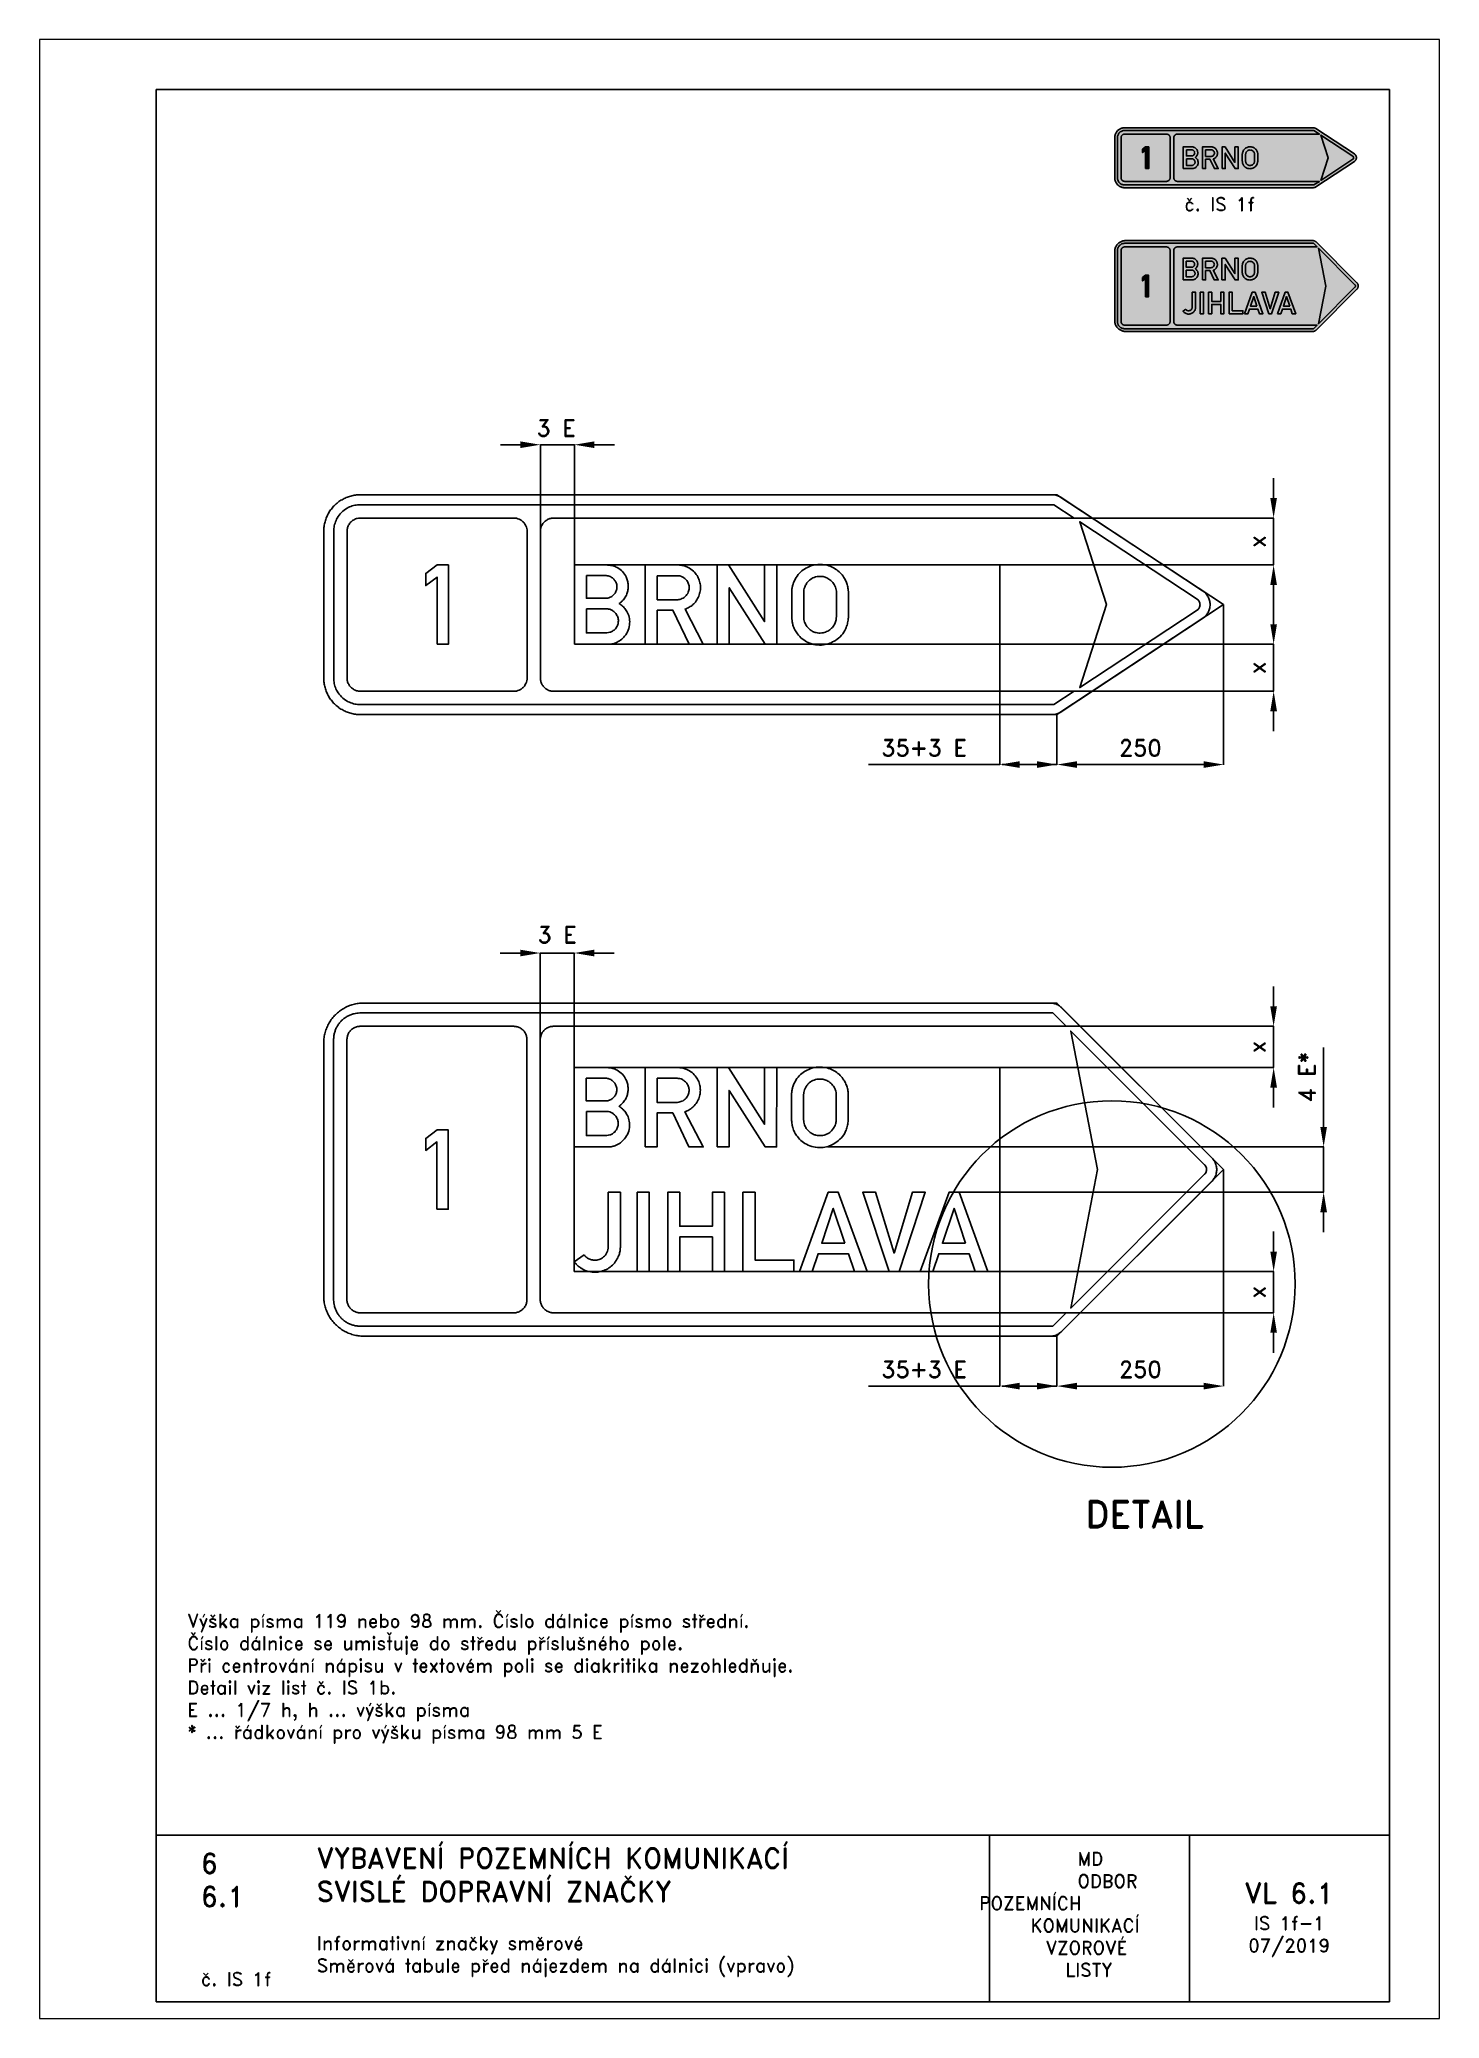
# Paper-space layout 'IS 1f-1' of a CAD drawing. Header units: millimetres. Extents: x 0 to 210, y 0 to 297.
# The model-space entities are those that its viewports show. They can reach past a viewport. Long polylines and large blocks are cut down to what shows.
import ezdxf

# ---------------------------------------------------------------- set-up
doc = ezdxf.new("R2010")
doc.units = ezdxf.units.MM
doc.header["$LTSCALE"] = 5
doc.linetypes.add('ČÁRKOVANÁX2', pattern=[1.5, 1, -0.5])
for name, color, linetype in [('Kóty', 2, 'Continuous'), ('Rozpiska', 7, 'Continuous'), ('Značka', 7, 'Continuous')]:
    doc.layers.add(name, color=color, linetype=linetype)
doc.layers.add('Rámeček', color=6, linetype='Continuous', plot=False)
doc.styles.get("Standard").update_dxf_attribs({"font": 'romand.shx', "height": 25})
doc.dimstyles.new('Standard1', dxfattribs={"dimtxt": 25, "dimasz": 30, "dimexe": 0.18, "dimexo": 0.0625, "dimgap": 12.5, "dimtad": 1, "dimdec": 0, "dimzin": 0, "dimdsep": 46, "dimtxsty": 'Standard', "dimcen": 0.09, "dimadec": 0, "dimazin": 0, "dimtfac": 1, "dimtdec": 0, "dimtofl": 0, "dimtmove": 0, "dimatfit": 3, "dimfxl": 1, "dimtolj": 1, "dimtzin": 0, "dimarcsym": 0})

psp = doc.layouts.new('IS 1f-1')

# ---------------------------------------------------------------- texts
at = {"layer": 'Rozpiska', "color": 7}
for s, width, heights, insert, char_height, attachment_point in [('č. IS 1f', 18.7527, [0], (177.05, 273.28), 2, 2), ('6', 149.0422, [0], (24.17, 24.77), 3, 1), ('{\\C6;VYBAVENÍ POZEMNÍCH KOMUNIKACÍ\\P}SVISLÉ DOPRAVNÍ ZNAČKY{\\H1.34524x; }', 149.0422, [0], (41.56, 25.56), 3, 1), ('\\pi14.7414;{\\C6;MD\\P\\pi2.36044;}ODBOR POZEMNÍCH{\\H1.57143x; }\\P\\pi7.69378;KOMUNIKACÍ{\\H1.5x; }\\P\\pi9.97949;{\\C6;VZOROVÉ\\H1.47619x; \\H0.67742x;\\P\\pi12.93187;LISTY\\H1.26984x; }', 33.1018, [0], (140.95, 24.95), 2, 1), ('6.1', 149.0422, [0], (24.17, 19.78), 3, 1), ('{\\H1.5x;\\C6;VL 6.1\\P\\H0.66667x;IS 1f-1\\H1.66666x; \\H0.6x;\\P07/2019\\H1.80159x; }', 22.6812, [0], (187.46, 14.78), 2, 5), ('{\\C6;Informativní značky směrové\\P}Směrová tabule před nájezdem na dálnici (vpravo){\\H2.02381x; }', 149.0422, [0], (41.56, 12.29), 2, 1), ('{\\C6;č. IS 1f}', 18.3305, [2.67], (24.18, 6.91), 2, 1)]:
    psp.add_mtext_dynamic_manual_height_columns(s, width=width, gutter_width=100, heights=heights, dxfattribs=dict(at, insert=insert, char_height=char_height, attachment_point=attachment_point))
at = {"layer": 'Rozpiska', "color": 3, "insert": (22.17, 60.66), "char_height": 2, "attachment_point": 1}
psp.add_mtext_dynamic_manual_height_columns('{\\C256;Výška písma 119 nebo 98 mm. Číslo dálnice písmo střední.\\PČíslo dálnice se umisťuje do středu příslušného pole.\\H2.36905x; \\H0.42211x;\\PPři centrování nápisu v textovém poli se diakritika nezohledňuje.\\H1.62698x; \\H0.61463x;\\PDetail viz list č. IS 1b.\\H1.62434x; \\H0.61564x;\\PE ... 1/7 h, h ... výška písma\\H1.8157x; \\H0.55075x;\\P* ... řádkování pro výšku písma 98 mm 5 E\\H1.7281x; }', width=177.7943, gutter_width=100, heights=[0], dxfattribs=at)

msp = doc.modelspace()

# ---------------------------------------------------------------- texts
at = {"layer": 'Kóty', "char_height": 25, "attachment_point": 5}
for insert in [(368.3, 1277.4), (369.8, 516.9)]:
    msp.add_mtext('\\A1;3 E', dxfattribs=dict(at, insert=insert))
at = {"layer": 'Kóty', "insert": (1494.6, 303.1), "char_height": 25, "attachment_point": 5, "rotation": 90}
msp.add_mtext('\\A1;4 E*', dxfattribs=at)
at = {"layer": 'Značka', "color": 7, "insert": (1250.5, -352.7), "char_height": 40, "attachment_point": 5}
msp.add_mtext('\\A1;DETAIL', dxfattribs=at)

# ---------------------------------------------------------------- blocks, each defined once
blk = doc.blocks.new('*D0')
at = {"layer": 'Defpoints', "color": 0, "transparency": 16777216}
for p in [(1369.6, 1012.4), (1119.6, 847.4), (1119.6, 772.4)]:
    blk.add_point(p, dxfattribs=at)
at = {"layer": 'Kóty', "color": 0, "lineweight": -2, "transparency": 16777216}
for p, q in [((1369.6, 1012.3), (1369.6, 772.2)), ((1119.6, 847.3), (1119.6, 772.2)), ((1339.6, 772.4), (1149.6, 772.4))]:
    blk.add_line(p, q, dxfattribs=at)
at = {"layer": 'Kóty', "color": 0, "transparency": 16777216}
for points in [[(1149.6, 777.4), (1149.6, 767.4), (1119.6, 772.4)], [(1339.6, 777.4), (1339.6, 767.4), (1369.6, 772.4)]]:
    blk.add_solid(points, dxfattribs=at)
at = {"layer": 'Kóty', "color": 0, "transparency": 16777216, "insert": (1244.6, 797.4), "char_height": 25, "attachment_point": 5}
blk.add_mtext('\\A1;250', dxfattribs=at)
blk = doc.blocks.new('*D1')
at = {"layer": 'Defpoints', "color": 0, "transparency": 16777216}
for p in [(1033.6, 952.9), (1033.6, 772.4), (1119.6, 800.2)]:
    blk.add_point(p, dxfattribs=at)
at = {"layer": 'Kóty', "color": 0, "lineweight": -2, "transparency": 16777216}
for p, q in [((1033.6, 952.8), (1033.6, 772.2)), ((1033.6, 772.4), (836.9, 772.4)), ((1089.6, 772.4), (1063.6, 772.4)), ((1119.6, 800.2), (1119.6, 772.2))]:
    blk.add_line(p, q, dxfattribs=at)
at = {"layer": 'Kóty', "color": 0, "transparency": 16777216}
for points in [[(1063.6, 777.4), (1063.6, 767.4), (1033.6, 772.4)], [(1089.6, 777.4), (1089.6, 767.4), (1119.6, 772.4)]]:
    blk.add_solid(points, dxfattribs=at)
at = {"layer": 'Kóty', "color": 0, "transparency": 16777216, "insert": (920.3, 797.4), "char_height": 25, "attachment_point": 5}
blk.add_mtext('\\A1;35+3 E', dxfattribs=at)
blk = doc.blocks.new('*D2')
at = {"layer": 'Defpoints', "color": 0, "transparency": 16777216}
for p in [(1369.6, 164.5), (1119.6, -85.5), (1119.6, -160.5)]:
    blk.add_point(p, dxfattribs=at)
at = {"layer": 'Kóty', "color": 0, "lineweight": -2, "transparency": 16777216}
for p, q in [((1369.6, 164.4), (1369.6, -160.7)), ((1119.6, -85.6), (1119.6, -160.7)), ((1339.6, -160.5), (1149.6, -160.5))]:
    blk.add_line(p, q, dxfattribs=at)
at = {"layer": 'Kóty', "color": 0, "transparency": 16777216}
for points in [[(1149.6, -155.5), (1149.6, -165.5), (1119.6, -160.5)], [(1339.6, -155.5), (1339.6, -165.5), (1369.6, -160.5)]]:
    blk.add_solid(points, dxfattribs=at)
at = {"layer": 'Kóty', "color": 0, "transparency": 16777216, "insert": (1244.6, -135.5), "char_height": 25, "attachment_point": 5}
blk.add_mtext('\\A1;250', dxfattribs=at)
blk = doc.blocks.new('*D3')
at = {"layer": 'Defpoints', "color": 0, "transparency": 16777216}
for p in [(1033.6, 11.5), (1119.6, -98.8), (1033.6, -160.5)]:
    blk.add_point(p, dxfattribs=at)
at = {"layer": 'Kóty', "color": 0, "lineweight": -2, "transparency": 16777216}
for p, q in [((1033.6, 11.4), (1033.6, -160.7)), ((1119.6, -98.9), (1119.6, -160.7)), ((1033.6, -160.5), (836.9, -160.5)), ((1089.6, -160.5), (1063.6, -160.5))]:
    blk.add_line(p, q, dxfattribs=at)
at = {"layer": 'Kóty', "color": 0, "transparency": 16777216}
for points in [[(1063.6, -155.5), (1063.6, -165.5), (1033.6, -160.5)], [(1089.6, -155.5), (1089.6, -165.5), (1119.6, -160.5)]]:
    blk.add_solid(points, dxfattribs=at)
at = {"layer": 'Kóty', "color": 0, "transparency": 16777216, "insert": (920.3, -135.5), "char_height": 25, "attachment_point": 5}
blk.add_mtext('\\A1;35+3 E', dxfattribs=at)
blk = doc.blocks.new('*D4')
at = {"layer": 'Defpoints', "color": 0, "transparency": 16777216}
for p in [(1145.4, 1142.4), (1444.6, 1142.4), (1033.6, 1071.9)]:
    blk.add_point(p, dxfattribs=at)
at = {"layer": 'Kóty', "color": 0, "lineweight": -2, "transparency": 16777216}
for p, q in [((1444.6, 1172.4), (1444.6, 1202.4)), ((1145.5, 1142.4), (1444.8, 1142.4)), ((1033.7, 1071.9), (1444.8, 1071.9)), ((1444.6, 1041.9), (1444.6, 1011.9))]:
    blk.add_line(p, q, dxfattribs=at)
at = {"layer": 'Kóty', "color": 0, "transparency": 16777216}
for points in [[(1439.6, 1172.4), (1449.6, 1172.4), (1444.6, 1142.4)], [(1439.6, 1041.9), (1449.6, 1041.9), (1444.6, 1071.9)]]:
    blk.add_solid(points, dxfattribs=at)
at = {"layer": 'Kóty', "color": 0, "transparency": 16777216, "insert": (1419.6, 1107.1), "char_height": 25, "attachment_point": 5, "rotation": 90}
blk.add_mtext('\\A1;x', dxfattribs=at)
blk = doc.blocks.new('*D5')
at = {"layer": 'Defpoints', "color": 0, "transparency": 16777216}
for p in [(1033.6, 952.9), (1444.6, 952.9), (1145.4, 882.4)]:
    blk.add_point(p, dxfattribs=at)
at = {"layer": 'Kóty', "color": 0, "lineweight": -2, "transparency": 16777216}
for p, q in [((1444.6, 982.9), (1444.6, 1012.9)), ((1033.7, 952.9), (1444.8, 952.9)), ((1145.5, 882.4), (1444.8, 882.4)), ((1444.6, 852.4), (1444.6, 822.4))]:
    blk.add_line(p, q, dxfattribs=at)
at = {"layer": 'Kóty', "color": 0, "transparency": 16777216}
for points in [[(1439.6, 982.9), (1449.6, 982.9), (1444.6, 952.9)], [(1439.6, 852.4), (1449.6, 852.4), (1444.6, 882.4)]]:
    blk.add_solid(points, dxfattribs=at)
at = {"layer": 'Kóty', "color": 0, "transparency": 16777216, "insert": (1419.6, 917.6), "char_height": 25, "attachment_point": 5, "rotation": 90}
blk.add_mtext('\\A1;x', dxfattribs=at)
blk = doc.blocks.new('*D6')
at = {"layer": 'Defpoints', "color": 0, "transparency": 16777216}
for p in [(1133.2, 379.5), (1444.6, 379.5), (1033.6, 317.5)]:
    blk.add_point(p, dxfattribs=at)
at = {"layer": 'Kóty', "color": 0, "lineweight": -2, "transparency": 16777216}
for p, q in [((1444.6, 409.5), (1444.6, 439.5)), ((1133.3, 379.5), (1444.8, 379.5)), ((1033.6, 317.5), (1444.8, 317.5)), ((1444.6, 287.5), (1444.6, 257.5))]:
    blk.add_line(p, q, dxfattribs=at)
at = {"layer": 'Kóty', "color": 0, "transparency": 16777216}
for points in [[(1439.6, 409.5), (1449.6, 409.5), (1444.6, 379.5)], [(1439.6, 287.5), (1449.6, 287.5), (1444.6, 317.5)]]:
    blk.add_solid(points, dxfattribs=at)
at = {"layer": 'Kóty', "color": 0, "transparency": 16777216, "insert": (1419.6, 348.5), "char_height": 25, "attachment_point": 5, "rotation": 90}
blk.add_mtext('\\A1;x', dxfattribs=at)
blk = doc.blocks.new('*D7')
at = {"layer": 'Defpoints', "color": 0, "transparency": 16777216}
for p in [(1033.6, 11.5), (1114.7, -50.5), (1444.6, -50.5)]:
    blk.add_point(p, dxfattribs=at)
at = {"layer": 'Kóty', "color": 0, "lineweight": -2, "transparency": 16777216}
for p, q in [((1444.6, 41.5), (1444.6, 71.5)), ((1033.6, 11.5), (1444.8, 11.5)), ((1114.8, -50.5), (1444.8, -50.5)), ((1444.6, -80.5), (1444.6, -110.5))]:
    blk.add_line(p, q, dxfattribs=at)
at = {"layer": 'Kóty', "color": 0, "transparency": 16777216}
for points in [[(1439.6, 41.5), (1449.6, 41.5), (1444.6, 11.5)], [(1439.6, -80.5), (1449.6, -80.5), (1444.6, -50.5)]]:
    blk.add_solid(points, dxfattribs=at)
at = {"layer": 'Kóty', "color": 0, "transparency": 16777216, "insert": (1419.6, -19.5), "char_height": 25, "attachment_point": 5, "rotation": 90}
blk.add_mtext('\\A1;x', dxfattribs=at)

# ---------------------------------------------------------------- dimensions: what is measured, and where the dimension line sits
at = {"layer": 'Kóty'}
for base, p1, p2, picture, middle in [((1444.6, 1142.4), (1033.6, 1071.9), (1145.4, 1142.4), '*D4', (1419.6, 1107.1)), ((1444.6, 952.9), (1145.4, 882.4), (1033.6, 952.9), '*D5', (1419.6, 917.6)), ((1444.6, 379.5), (1033.6, 317.5), (1133.2, 379.5), '*D6', (1419.6, 348.5)), ((1444.6, -50.5), (1033.6, 11.5), (1114.7, -50.5), '*D7', (1419.6, -19.5))]:
    dim = msp.add_linear_dim(base=base, p1=p1, p2=p2, angle=90, text='x', dimstyle='Standard1', dxfattribs=at)
    dim.commit()
    dim.dimension.update_dxf_attribs({"geometry": picture, "text_midpoint": middle})
for base, p1, p2, picture, middle in [((1119.6, 772.4), (1369.6, 1012.4), (1119.6, 847.4), '*D0', (1244.6, 797.4)), ((1119.6, -160.5), (1369.6, 164.5), (1119.6, -85.5), '*D2', (1244.6, -135.5))]:
    dim = msp.add_linear_dim(base=base, p1=p1, p2=p2, dimstyle='Standard1', dxfattribs=at)
    dim.commit()
    dim.dimension.update_dxf_attribs({"geometry": picture, "text_midpoint": middle})
for base, p1, p2, picture, middle in [((1033.6, 772.4), (1119.6, 800.2), (1033.6, 952.9), '*D1', (920.3, 797.4)), ((1033.6, -160.5), (1119.6, -98.8), (1033.6, 11.5), '*D3', (920.3, -135.5))]:
    dim = msp.add_linear_dim(base=base, p1=p1, p2=p2, text='35+3 E', dimstyle='Standard1', dxfattribs=at)
    dim.commit()
    dim.dimension.update_dxf_attribs({"geometry": picture, "text_midpoint": middle})

# ---------------------------------------------------------------- linework, layer by layer
at = {"layer": 'Kóty'}
for p, q in [((314.6, 1252.4), (284.6, 1252.4)), ((344.6, 1112.8), (344.6, 1252.5)), ((395.6, 1071.9), (395.6, 1252.5)), ((455.6, 1252.4), (425.6, 1252.4)), ((314.4, 489.5), (284.4, 489.5)), ((344.4, 352.6), (344.4, 489.7)), ((395.4, 317.6), (395.4, 489.7)), ((455.4, 489.5), (425.4, 489.5)), ((1519.6, 228.5), (1519.6, 347.8)), ((775.3, 198.5), (1519.8, 198.5)), ((972.6, 130.5), (1519.8, 130.5)), ((1519.6, 100.5), (1519.6, 70.5))]:
    msp.add_line(p, q, dxfattribs=at)
for points in [[(344.6, 1252.4), (395.6, 1252.4)], [(1444.6, 1071.9), (1444.6, 1142.4)], [(1444.6, 882.4), (1444.6, 952.9)], [(1037.1, 772.4), (1119.6, 772.4)], [(344.4, 489.5), (395.4, 489.5)], [(1444.6, 317.5), (1444.6, 379.5)], [(1519.6, 130.5), (1519.6, 198.5)], [(1444.6, -50.5), (1444.6, 11.5)], [(1037.1, -160.5), (1119.6, -160.5)]]:
    msp.add_lwpolyline(points, dxfattribs=at)
for points in [[(314.6, 1257.4), (314.6, 1247.4), (344.6, 1252.4)], [(425.6, 1257.4), (425.6, 1247.4), (395.6, 1252.4)], [(314.4, 494.5), (314.4, 484.5), (344.4, 489.5)], [(425.4, 494.5), (425.4, 484.5), (395.4, 489.5)], [(1514.6, 228.5), (1524.6, 228.5), (1519.6, 198.5)], [(1514.6, 100.5), (1524.6, 100.5), (1519.6, 130.5)]]:
    msp.add_solid(points, dxfattribs=at)
at = {"layer": 'Značka', "color": 3}
for points in [[(445.6, 1177.4), (1112.1, 1177.4), (1112.8, 1177.3, -0.005942), (1113.5, 1177.3, -0.031173), (1116.4, 1177, -0.030403), (1119.3, 1176.3, -0.031449), (1122, 1175.3, -0.034567), (1124.6, 1174), (1125.2, 1173.6), (1125.9, 1173.2), (1338, 1033.2), (1339, 1032.5), (1340, 1031.8, -0.05262), (1343.5, 1028.3, -0.052774), (1346.2, 1024.2, -0.065599), (1348.5, 1018.5, -0.065778), (1349.2, 1012.4, -0.065475), (1348.5, 1006.3, -0.06389), (1346.2, 1000.5, -0.052771), (1343.5, 996.4, -0.05759), (1340, 993), (1339, 992.2), (1338, 991.5), (1125.9, 851.5), (1125.2, 851.1), (1124.6, 850.7, -0.030759), (1122, 849.4, -0.030246), (1119.3, 848.4, -0.031538), (1116.4, 847.7, -0.034911), (1113.5, 847.4, -0.007035), (1112.8, 847.4, -0.002348), (1112.1, 847.4), (464.6, 847.4), (445.6, 847.4), (74.6, 847.4), (74.4, 847.4), (74.2, 847.4, -0.032188), (67.1, 847.9, -0.035446), (60.1, 849.3, -0.036274), (53.3, 851.6, -0.034416), (47, 854.8, -0.033728), (41, 858.8, -0.034092), (35.7, 863.5, -0.034208), (31, 868.8, -0.03423), (27, 874.7, -0.034041), (23.8, 881.1, -0.033411), (21.5, 887.9, -0.034128), (20.1, 894.8, -0.036745), (19.6, 901.9), (19.6, 902.1), (19.6, 902.4), (19.6, 1122.4), (19.6, 1122.6), (19.6, 1122.8, -0.03218), (20.1, 1129.9, -0.035443), (21.5, 1136.9, -0.036265), (23.8, 1143.6, -0.034421), (27, 1150, -0.033717), (31, 1155.9, -0.034088), (35.7, 1161.3, -0.034212), (41, 1166, -0.034228), (47, 1169.9, -0.034042), (53.3, 1173.1, -0.033412), (60.1, 1175.4, -0.034125), (67.1, 1176.9, -0.036743), (74.2, 1177.4), (74.4, 1177.4), (74.6, 1177.4), (445.6, 1177.4)], [(364.6, 882.4), (1145.4, 882.4), (1115.1, 862.4), (74.6, 862.4), (72.5, 862.4), (70.4, 862.6, -0.055538), (62.2, 864.3, -0.05615), (54.6, 867.7, -0.06974), (46.3, 874, -0.068378), (39.9, 882.4, -0.05645), (36.4, 890, -0.061162), (34.8, 898.2, -0.012202), (34.7, 900.3, -0.004069), (34.6, 902.4), (34.6, 1122.4, -0.003583), (34.7, 1124.5, -0.010747), (34.8, 1126.5, -0.055768), (36.5, 1134.7, -0.056169), (39.9, 1142.4, -0.069684), (46.2, 1150.7, -0.068357), (54.6, 1157, -0.056436), (62.2, 1160.5, -0.061173), (70.4, 1162.1), (72.5, 1162.3), (74.6, 1162.4), (1115.1, 1162.4), (1145.4, 1142.4), (364.6, 1142.4), (364.3, 1142.4), (364.1, 1142.4, 0.033833), (361.5, 1142.1, 0.035589), (358.9, 1141.5, 0.035976), (356.4, 1140.6, 0.034672), (354.1, 1139.4, 0.034158), (352, 1137.9, 0.03441), (350.1, 1136.1, 0.034558), (348.4, 1134.1, 0.034613), (347, 1131.9, 0.034375), (345.9, 1129.5, 0.033769), (345.1, 1127, 0.02823), (344.7, 1125, 0.030642), (344.6, 1122.8), (344.6, 1122.6), (344.6, 1122.4), (344.6, 902.4), (344.6, 902.1), (344.6, 901.8, 0.033847), (344.8, 899.2, 0.035623), (345.4, 896.7, 0.035987), (346.3, 894.2, 0.034662), (347.5, 891.9, 0.03414), (349, 889.8, 0.034444), (350.8, 887.9, 0.034552), (352.8, 886.2, 0.034546), (355, 884.8, 0.034397), (357.4, 883.7, 0.033942), (359.9, 882.9, 0.028152), (362, 882.5, 0.029951), (364.1, 882.4), (364.4, 882.4), (364.6, 882.4)], [(1329.7, 1020.7), (1330.1, 1020.4), (1330.5, 1020.1, -0.05204), (1331.9, 1018.8, -0.052831), (1333, 1017.1, -0.065876), (1333.9, 1014.8, -0.065632), (1334.2, 1012.4, -0.065398), (1333.9, 1009.9, -0.064193), (1333, 1007.6, -0.052854), (1331.9, 1006, -0.056866), (1330.5, 1004.6), (1330.1, 1004.3), (1329.7, 1004), (1153.7, 887.9), (1193.7, 1012.4), (1153.7, 1136.9), (1329.7, 1020.7)], [(395.6, 952.9), (395.6, 1071.9), (444.5, 1071.9), (445.7, 1071.8), (446.9, 1071.8, -0.053522), (453.6, 1070.6, -0.058871), (460, 1068, -0.084095), (467.8, 1062, -0.08399), (473.2, 1053.9, -0.052893), (475.3, 1048.1, -0.048086), (476.3, 1042.1, -0.047689), (476.1, 1036, -0.051699), (474.8, 1030, -0.05781), (472, 1023.8, -0.056924), (467.9, 1018.4, -0.018985), (466.3, 1016.8, -0.01917), (464.7, 1015.4), (463.8, 1014.7), (462.9, 1014), (464.1, 1013.1), (465.3, 1012.2, -0.04553), (470.2, 1007.7, -0.053989), (474.2, 1002.2, -0.077426), (477.7, 993.7, -0.07633), (478.5, 984.5, -0.084933), (476.4, 974.1, -0.082722), (471, 965.1, -0.067286), (465, 959.2, -0.067547), (457.6, 955.1, -0.045461), (452.4, 953.5, -0.04876), (447, 952.9), (446, 952.9), (445, 952.9), (395.6, 952.9)], [(501.8, 952.9), (501.8, 1071.9), (551.9, 1071.9), (552.6, 1071.9), (553.3, 1071.8, -0.052874), (558.9, 1071, -0.045269), (564.3, 1069.1, -0.068753), (572.3, 1064.3, -0.074104), (578.5, 1057.5, -0.062841), (582.3, 1050.8, -0.059665), (584.3, 1043.4, -0.055138), (584.7, 1036.2, -0.055185), (583.5, 1029, -0.062305), (580.5, 1021.4, -0.063041), (575.7, 1014.8, -0.052742), (570.7, 1010.3, -0.055205), (565, 1007), (563.4, 1006.3), (561.7, 1005.7), (589, 952.9), (567.6, 952.9), (543.3, 1003.9), (519.9, 1003.9), (519.9, 952.9), (501.8, 952.9)], [(721.6, 1031.4), (721.6, 1032.4, -0.004525), (721.7, 1033.4, -0.030662), (722.3, 1038.4, -0.031065), (723.6, 1043.2, -0.066297), (728.2, 1053.1, -0.068472), (735.2, 1061.4, -0.061854), (743, 1067.1, -0.059931), (751.8, 1070.9, -0.057343), (761, 1072.6, -0.057585), (770.3, 1072.3, -0.056914), (779.3, 1070, -0.057499), (787.4, 1065.8, -0.055379), (794.4, 1060.2, -0.053459), (799.9, 1053.3, -0.043032), (803.2, 1047.3, -0.048855), (805.4, 1040.8, -0.022739), (806, 1037.3, -0.012965), (806.5, 1033.7), (806.5, 1033.1), (806.6, 1032.5), (806.6, 992.7), (806.5, 991.8), (806.4, 990.8, -0.035784), (805.1, 983.5, -0.04785), (802.6, 976.4, -0.07879), (796.3, 966.4, -0.073095), (787.2, 958.8, -0.060116), (778.6, 954.4, -0.059847), (769.2, 952.1, -0.071109), (757.5, 952.2, -0.074188), (746.3, 955.6, -0.066043), (737.5, 961, -0.061699), (730.3, 968.4, -0.047079), (726.2, 974.8, -0.053865), (723.4, 981.7, -0.030221), (722.4, 986.4, -0.017697), (721.8, 991.1), (721.7, 992.2), (721.6, 993.3), (721.6, 1031.4)], [(413.7, 1055.9), (413.7, 1021.9), (442.2, 1021.9), (443.3, 1021.9), (444.5, 1022, 0.091639), (449.5, 1023.4, 0.080742), (453.9, 1026.5, 0.081305), (457.3, 1030.7, 0.086095), (459.1, 1035.7, 0.08746), (459.3, 1041.2, 0.085843), (457.6, 1046.5, 0.081925), (454.6, 1050.8, 0.078646), (450.3, 1054, 0.046715), (447.7, 1055.1, 0.054006), (444.9, 1055.8), (444.3, 1055.8), (443.6, 1055.9), (413.7, 1055.9)], [(519.9, 1055.8), (519.9, 1019.7), (549.1, 1019.7), (549.8, 1019.8), (550.6, 1019.8, 0.040785), (553.9, 1020.3, 0.049412), (557, 1021.4, 0.110768), (563.3, 1026, 0.11477), (567, 1032.8, 0.085179), (567.8, 1038.1, 0.080085), (566.9, 1043.3, 0.084089), (564.2, 1048.5, 0.081241), (560, 1052.6, 0.067091), (556.1, 1054.8, 0.082112), (551.7, 1055.8), (551.2, 1055.8), (550.7, 1055.8), (519.9, 1055.8)], [(739.7, 1031.4), (739.7, 993.3), (739.7, 992.6, 0.005165), (739.8, 991.9, 0.037584), (740.4, 988.1, 0.041676), (741.7, 984.5, 0.062884), (744.5, 979.6, 0.060173), (748.4, 975.5, 0.059421), (752.9, 972.3, 0.064337), (758.1, 970.4, 0.050509), (762.4, 969.8, 0.044566), (766.7, 970, 0.073922), (774, 971.9, 0.085014), (780.3, 976, 0.073628), (784.6, 980.9, 0.063581), (787.3, 986.7, 0.033174), (788.2, 989.6, 0.042617), (788.5, 992.6), (788.5, 993), (788.6, 993.4), (788.6, 1031.3), (788.6, 1032, 0.00832), (788.6, 1032.6, 0.062598), (787.9, 1036.8, 0.048312), (786.3, 1040.7, 0.076906), (781.9, 1047.1, 0.083776), (775.8, 1051.8, 0.069857), (770.1, 1054.1, 0.06668), (763.9, 1054.8, 0.088518), (755.4, 1053.3, 0.098115), (748.2, 1048.9, 0.062852), (744.5, 1045, 0.051376), (741.9, 1040.3, 0.039517), (740.5, 1036.6, 0.050753), (739.8, 1032.7, 0.0072), (739.7, 1032), (739.7, 1031.4)], [(413.7, 1006), (413.7, 970), (442.3, 970), (443.4, 970), (444.5, 970.1, 0.058713), (448.8, 970.9, 0.063108), (452.7, 972.7, 0.084062), (457.2, 976.3, 0.085728), (460.1, 981.2, 0.082254), (461.5, 986.5, 0.080975), (461.1, 991.9, 0.088838), (458.7, 997.6, 0.084251), (454.6, 1002.1, 0.065597), (450.9, 1004.6, 0.080402), (446.7, 1005.8), (445.6, 1006), (444.4, 1006), (413.7, 1006)], [(225.6, -85.5), (79.6, -85.5), (79.4, -85.5), (79.1, -85.5, -0.03218), (71.4, -85, -0.035443), (63.8, -83.4, -0.036267), (56.4, -80.9, -0.034421), (49.5, -77.4, -0.033721), (43, -73.1, -0.034085), (37.2, -67.9, -0.034209), (32, -62.1, -0.034229), (27.7, -55.6, -0.034044), (24.2, -48.7, -0.033412), (21.7, -41.3, -0.034127), (20.1, -33.7, -0.036745), (19.6, -26), (19.6, -25.7), (19.6, -25.5), (19.6, 354.5), (19.6, 354.7), (19.6, 355, -0.03218), (20.1, 362.7, -0.035443), (21.7, 370.3, -0.036265), (24.2, 377.7, -0.03442), (27.7, 384.6, -0.033723), (32, 391.1, -0.034084), (37.2, 396.9, -0.034207), (43, 402.1, -0.034229), (49.5, 406.4, -0.034048), (56.4, 409.9, -0.033412), (63.8, 412.4, -0.034129), (71.4, 414, -0.036749), (79.1, 414.5), (79.4, 414.5), (79.6, 414.5), (459.6, 414.5), (459.7, 414.5), (1109.2, 414.5), (1109.6, 414.5), (1109.9, 414.5, -0.033639), (1113.1, 414.2, -0.035698), (1116.3, 413.5, -0.035995), (1119.4, 412.4, -0.034194), (1122.3, 410.8, -0.028013), (1124.5, 409.3, -0.030278), (1126.5, 407.6), (1126.7, 407.4), (1126.9, 407.2), (1351.9, 182.2), (1352.1, 181.9), (1352.4, 181.7, -0.033471), (1354.5, 179.2, -0.035562), (1356.2, 176.4, -0.036075), (1357.6, 173.5, -0.034689), (1358.5, 170.3, -0.034177), (1359.1, 167.1, -0.034437), (1359.2, 163.8, -0.034584), (1358.9, 160.6, -0.034578), (1358.2, 157.4, -0.034414), (1357.1, 154.3, -0.033916), (1355.5, 151.4), (1354.1, 149.2), (1352.3, 147.2), (1352.1, 147), (1351.9, 146.8), (1126.9, -78.2), (1126.7, -78.4), (1126.4, -78.6, -0.03342), (1123.9, -80.7, -0.035701), (1121.2, -82.5, -0.036084), (1118.2, -83.9, -0.034165), (1115.1, -84.8, -0.027998), (1112.5, -85.3, -0.030323), (1109.8, -85.5, -0.002662), (1109.5, -85.5), (1109.2, -85.5), (459.6, -85.5), (225.6, -85.5)], [(344.4, 359.5), (344.4, -30.5), (344.4, -30.8), (344.4, -31, 0.033354), (344.6, -33.6, 0.035595), (345.2, -36.2, 0.036119), (346.1, -38.6, 0.034649), (347.4, -41, 0.034101), (348.9, -43.1, 0.034426), (350.6, -45, 0.034572), (352.6, -46.7, 0.034606), (354.9, -48.1, 0.034378), (357.2, -49.2, 0.033762), (359.7, -49.9, 0.028229), (361.8, -50.3, 0.030629), (363.9, -50.5), (364.2, -50.5), (364.4, -50.5), (1133.2, -50.5), (1113.2, -70.5), (74.4, -70.5), (73.9, -70.5), (73.4, -70.5, -0.033588), (68.2, -70, -0.035612), (63, -68.9, -0.036064), (58.1, -67.1, -0.034667), (53.5, -64.6, -0.034134), (49.2, -61.6, -0.034433), (45.4, -58, -0.034558), (42, -54, -0.034597), (39.3, -49.6, -0.034365), (37.1, -44.8, -0.033733), (35.5, -39.8, -0.028224), (34.7, -35.7, -0.030666), (34.4, -31.5), (34.4, -31), (34.4, -30.5), (34.4, 359.5), (34.4, 360), (34.4, 360.5, -0.033589), (34.9, 365.8, -0.035602), (36.1, 370.9, -0.036059), (37.8, 375.8, -0.034676), (40.3, 380.4, -0.034142), (43.3, 384.7, -0.034433), (46.9, 388.5, -0.034543), (50.9, 391.9, -0.034548), (55.3, 394.7, -0.03439), (60.1, 396.9, -0.033974), (65.1, 398.4, -0.028193), (69.2, 399.2, -0.029993), (73.5, 399.5), (73.9, 399.5), (74.4, 399.5), (1113.2, 399.5), (1133.2, 379.5), (364.4, 379.5), (364.1, 379.5), (363.9, 379.5, 0.033365), (361.3, 379.3, 0.035593), (358.7, 378.7, 0.036127), (356.3, 377.8, 0.03466), (354, 376.6, 0.034109), (351.8, 375, 0.034412), (349.9, 373.3, 0.034583), (348.2, 371.3, 0.034612), (346.8, 369, 0.034369), (345.7, 366.7, 0.033751), (345, 364.2, 0.028216), (344.6, 362.1, 0.030627), (344.4, 360), (344.4, 359.7), (344.4, 359.5)], [(395.4, 198.5), (395.4, 317.5), (444.3, 317.5, -0.002323), (445.5, 317.5, -0.006987), (446.7, 317.4, -0.053514), (453.5, 316.2, -0.058862), (459.8, 313.6, -0.084104), (467.6, 307.6, -0.083987), (473, 299.5, -0.052893), (475.2, 293.8, -0.048085), (476.1, 287.7, -0.047689), (475.9, 281.6, -0.051693), (474.6, 275.6, -0.057809), (471.8, 269.4, -0.056934), (467.7, 264, -0.018994), (466.1, 262.5, -0.01919), (464.5, 261, -0.007456), (463.6, 260.3), (462.7, 259.6), (463.9, 258.7, -0.007162), (465.1, 257.9, -0.045546), (470, 253.3, -0.053985), (474, 247.9, -0.07743), (477.5, 239.3, -0.07633), (478.3, 230.1, -0.084936), (476.2, 219.8, -0.082715), (470.8, 210.7, -0.067286), (464.8, 204.8, -0.067547), (457.4, 200.8, -0.045465), (452.2, 199.1, -0.048766), (446.8, 198.5, -0.007109), (445.8, 198.5, -0.002371), (444.8, 198.5), (395.4, 198.5)], [(413.5, 301.5), (413.5, 267.6), (442.1, 267.6, 0.005332), (443.2, 267.6, 0.016063), (444.3, 267.6, 0.091634), (449.4, 269.1, 0.080738), (453.8, 272.2, 0.081305), (457.1, 276.4, 0.086094), (458.9, 281.4, 0.087471), (459.1, 286.9, 0.085837), (457.4, 292.1, 0.081934), (454.4, 296.4, 0.078644), (450.1, 299.6, 0.04672), (447.5, 300.8, 0.054016), (444.7, 301.4, 0.009161), (444.1, 301.5), (443.5, 301.5), (413.5, 301.5)], [(501.6, 198.5), (501.6, 317.5), (551.7, 317.5), (552.4, 317.5, -0.005438), (553.1, 317.5, -0.052875), (558.7, 316.7, -0.045254), (564.1, 314.7, -0.068753), (572.1, 310, -0.074107), (578.4, 303.2, -0.062852), (582.1, 296.5, -0.059667), (584.1, 289, -0.055147), (584.5, 281.8, -0.055183), (583.3, 274.7, -0.062307), (580.3, 267.1, -0.063043), (575.5, 260.4, -0.052737), (570.5, 255.9, -0.055197), (564.8, 252.6, -0.011438), (563.2, 251.9, -0.003804), (561.5, 251.3), (588.9, 198.5), (567.5, 198.5), (543.2, 249.5), (519.7, 249.5), (519.7, 198.5), (501.6, 198.5)], [(519.7, 301.5), (519.7, 265.4), (548.9, 265.4, 0.001974), (549.6, 265.4, 0.005972), (550.4, 265.4, 0.040787), (553.7, 266, 0.049419), (556.9, 267, 0.110775), (563.1, 271.6, 0.114761), (566.8, 278.4, 0.085167), (567.6, 283.7, 0.080095), (566.7, 288.9, 0.084075), (564.1, 294.1, 0.081234), (559.8, 298.2, 0.067115), (555.9, 300.5, 0.082132), (551.5, 301.4, 0.008028), (551, 301.4), (550.5, 301.5), (519.7, 301.5)], [(721.4, 277.1), (721.4, 278.1), (721.5, 279, -0.030684), (722.2, 284, -0.031067), (723.4, 288.9, -0.066298), (728, 298.7, -0.068484), (735, 307, -0.061864), (742.8, 312.8, -0.059931), (751.7, 316.5, -0.057345), (760.8, 318.3, -0.057579), (770.2, 317.9, -0.056912), (779.1, 315.7, -0.057499), (787.3, 311.5, -0.055376), (794.2, 305.9, -0.053459), (799.7, 298.9, -0.043034), (803, 292.9, -0.048857), (805.2, 286.4, -0.022703), (805.9, 282.9, -0.012947), (806.3, 279.3), (806.3, 278.8), (806.4, 278.2), (806.4, 238.3), (806.3, 237.4), (806.2, 236.5, -0.035767), (804.9, 229.1, -0.047843), (802.4, 222, -0.078792), (796.1, 212.1, -0.0731), (787, 204.4, -0.060116), (778.4, 200, -0.059844), (769, 197.8, -0.071111), (757.3, 197.9, -0.074183), (746.1, 201.3, -0.06604), (737.3, 206.6, -0.061697), (730.1, 214, -0.047092), (726, 220.4, -0.053884), (723.2, 227.4, -0.03021), (722.2, 232, -0.017686), (721.6, 236.8), (721.5, 237.9), (721.4, 238.9), (721.4, 277.1)], [(739.5, 277), (739.5, 238.9), (739.6, 238.2), (739.6, 237.5, 0.037583), (740.3, 233.7, 0.041676), (741.5, 230.1, 0.062898), (744.3, 225.2, 0.060173), (748.2, 221.1, 0.059418), (752.8, 218, 0.064319), (757.9, 216.1, 0.050519), (762.2, 215.4, 0.044572), (766.5, 215.6, 0.07391), (773.8, 217.5, 0.085002), (780.2, 221.6, 0.073621), (784.4, 226.5, 0.063576), (787.1, 232.4, 0.03321), (788, 235.3, 0.042657), (788.3, 238.3), (788.4, 238.7), (788.4, 239), (788.4, 276.9), (788.4, 277.6), (788.4, 278.3, 0.062616), (787.7, 282.4, 0.048328), (786.1, 286.4, 0.07691), (781.7, 292.8, 0.083774), (775.6, 297.4, 0.069869), (769.9, 299.7, 0.066672), (763.7, 300.4, 0.088523), (755.3, 298.9, 0.098122), (748, 294.6, 0.062839), (744.3, 290.6, 0.051404), (741.7, 286, 0.039543), (740.3, 282.2, 0.050735), (739.6, 278.3), (739.5, 277.7), (739.5, 277)], [(413.6, 251.7), (413.6, 215.6), (442.2, 215.6, 0.003621), (443.2, 215.7, 0.010882), (444.3, 215.7, 0.058719), (448.6, 216.5, 0.063108), (452.6, 218.3, 0.08407), (457, 221.9, 0.085717), (460, 226.8, 0.08225), (461.3, 232.1, 0.08098), (460.9, 237.5, 0.088847), (458.6, 243.2, 0.084248), (454.5, 247.8, 0.065608), (450.7, 250.2, 0.080406), (446.6, 251.5, 0.018378), (445.4, 251.6, 0.006085), (444.2, 251.7), (413.6, 251.7)], [(410.1, 36.7), (410.7, 35.8), (411.4, 35, 0.076364), (415.2, 31.7, 0.066423), (419.9, 29.5, 0.070633), (425.3, 28.5, 0.073886), (430.8, 29, 0.100338), (437.9, 32.1, 0.102657), (443.3, 37.8, 0.066786), (445.4, 42, 0.068738), (446.3, 46.6), (446.4, 47.4), (446.4, 48.2), (446.4, 130.5), (464.6, 130.5), (464.6, 47.3), (464.5, 46.5), (464.5, 45.7, -0.044773), (463.5, 39.7, -0.041526), (461.5, 33.9, -0.059805), (457, 26, -0.063629), (450.9, 19.5, -0.061051), (443.7, 14.7, -0.05764), (435.6, 11.7, -0.045919), (429, 10.5, -0.048749), (422.2, 10.6, -0.065626), (413.1, 12.7, -0.060454), (404.8, 17.1, -0.038909), (400.4, 20.4, -0.047625), (396.7, 24.4), (396, 25.3), (395.4, 26.1), (410.1, 36.7)]]:
    msp.add_lwpolyline(points, format="xyb", dxfattribs=at)
at = {"layer": 'Značka', "color": 7}
for points in [[(1112.1, 847.4), (1119.6, 847.4), (1369.6, 1012.4), (1119.6, 1177.4), (1112.1, 1177.4)], [(1109.2, 414.5), (1119.6, 414.5), (1369.6, 164.5), (1119.6, -85.5), (1109.2, -85.5)]]:
    msp.add_lwpolyline(points, dxfattribs=at)
at = {"layer": 'Značka', "color": 1}
for points in [[(54.6, 902.4), (54.6, 1122.4), (54.6, 1122.6), (54.6, 1122.9, -0.033874), (54.8, 1125.5, -0.035605), (55.4, 1128, -0.03597), (56.3, 1130.5, -0.034657), (57.5, 1132.8, -0.034151), (59, 1135, -0.03443), (60.8, 1136.9, -0.03454), (62.8, 1138.6, -0.034575), (65, 1139.9, -0.034396), (67.4, 1141, -0.033784), (69.9, 1141.8), (72, 1142.2), (74.1, 1142.4), (74.4, 1142.4), (74.6, 1142.4), (166.6, 1142.4), (304.6, 1142.4), (305.6, 1142.3), (306.7, 1142.3, -0.055759), (310.8, 1141.4, -0.056139), (314.6, 1139.7, -0.069668), (318.8, 1136.5, -0.068408), (321.9, 1132.4, -0.056441), (323.7, 1128.5, -0.061047), (324.5, 1124.5, -0.012164), (324.6, 1123.4), (324.6, 1122.4), (324.6, 902.4, -0.003563), (324.6, 901.3, -0.010689), (324.5, 900.3, -0.055611), (323.6, 896.2, -0.056211), (321.9, 892.4, -0.069763), (318.8, 888.2, -0.068353), (314.6, 885, -0.056402), (310.8, 883.3, -0.061076), (306.7, 882.5), (305.6, 882.4), (304.6, 882.4), (74.6, 882.4), (74.3, 882.4), (74.1, 882.4, -0.03388), (71.5, 882.6, -0.035592), (68.9, 883.2, -0.03593), (66.5, 884.1, -0.034629), (64.1, 885.3, -0.03414), (62, 886.8, -0.03446), (60.1, 888.6, -0.034568), (58.4, 890.6, -0.034567), (57, 892.8, -0.034403), (55.9, 895.2, -0.033967), (55.1, 897.7, -0.028183), (54.7, 899.8, -0.030002), (54.6, 901.9), (54.6, 902.1), (54.6, 902.4)], [(304.4, 379.5), (74.4, 379.5), (74.1, 379.5), (73.9, 379.5, 0.033425), (71.3, 379.3, 0.035493), (68.7, 378.7, 0.036027), (66.3, 377.8, 0.034759), (64, 376.6, 0.03421), (61.8, 375, 0.034364), (59.9, 373.3, 0.034492), (58.2, 371.3, 0.034675), (56.8, 369, 0.034389), (55.7, 366.7, 0.033486), (55, 364.2, 0.028231), (54.6, 362.1, 0.031352), (54.4, 360), (54.4, 359.7), (54.4, 359.5), (54.4, -30.5), (54.4, -30.8), (54.4, -31, 0.033299), (54.6, -33.6, 0.035635), (55.2, -36.2, 0.036188), (56.1, -38.6, 0.034686), (57.4, -41, 0.034087), (58.9, -43.1, 0.034364), (60.6, -45, 0.034534), (62.6, -46.7, 0.034709), (64.9, -48.1, 0.034419), (67.2, -49.2, 0.033475), (69.7, -49.9, 0.028212), (71.8, -50.3, 0.031355), (73.9, -50.5), (74.2, -50.5), (74.4, -50.5), (304.4, -50.5), (304.7, -50.5), (304.9, -50.5, 0.033358), (307.5, -50.3, 0.035597), (310.1, -49.7, 0.036115), (312.5, -48.8, 0.034658), (314.9, -47.6, 0.034104), (317, -46, 0.034422), (318.9, -44.3, 0.034579), (320.6, -42.3, 0.034616), (322, -40, 0.034374), (323.1, -37.7, 0.033751), (323.9, -35.2, 0.028218), (324.3, -33.1, 0.030629), (324.4, -31), (324.4, -30.7), (324.4, -30.5), (324.4, 359.5), (324.4, 359.8), (324.4, 360, 0.033367), (324.2, 362.6, 0.035593), (323.6, 365.2, 0.036127), (322.7, 367.6, 0.03466), (321.5, 369.9, 0.034109), (320, 372.1, 0.034412), (318.2, 374, 0.034583), (316.2, 375.7, 0.034612), (314, 377.1, 0.034369), (311.6, 378.2, 0.033751), (309.1, 378.9, 0.02823), (307, 379.3, 0.030642), (304.9, 379.5), (304.6, 379.5), (304.4, 379.5)]]:
    msp.add_lwpolyline(points, format="xyb", dxfattribs=at)
for points in [[(189.6, 952.9), (189.6, 1053.8), (172.7, 1041.1), (172.7, 1059.2), (189.7, 1071.9), (206.5, 1071.9), (206.5, 952.9), (189.6, 952.9)], [(189.4, 105), (189.4, 205.9), (172.5, 193.2), (172.5, 211.3), (189.6, 224), (206.3, 224), (206.3, 105), (189.4, 105)]]:
    msp.add_lwpolyline(points, dxfattribs=at)
at = {"layer": 'Značka', "color": 6, "linetype": 'ČÁRKOVANÁX2', "ltscale": 2.5}
for points in [[(395.6, 952.9), (1033.6, 952.9), (1033.6, 1071.9), (395.6, 1071.9)], [(395.4, 11.5), (1033.6, 11.5), (1033.6, 317.5), (395.4, 317.5)]]:
    msp.add_lwpolyline(points, close=True, dxfattribs=at)
at = {"layer": 'Značka', "color": 3}
for points in [[(609.9, 952.9), (609.9, 1071.9), (627, 1071.9), (681, 986.9), (681, 1071.9), (699.2, 1071.9), (699.1, 952.9), (682, 952.9), (627.9, 1037.7), (627.9, 952.9), (609.9, 952.9)], [(1341.1, 157.4), (1140.3, -43.4), (1180.3, 164.5), (1140.3, 372.4), (1341.1, 171.6), (1341.2, 171.5), (1341.3, 171.4), (1342.1, 170.4), (1342.8, 169.3), (1343.4, 168.1), (1343.8, 166.8), (1344, 165.5), (1344, 164.2), (1343.9, 162.9), (1343.6, 161.7), (1343.2, 160.4), (1342.6, 159.3), (1342, 158.4), (1341.3, 157.6), (1341.2, 157.5), (1341.1, 157.4)], [(609.7, 198.5), (609.7, 317.5), (626.8, 317.5), (680.8, 232.6), (680.8, 317.5), (699.1, 317.5), (698.9, 198.5), (681.9, 198.5), (627.7, 283.3), (627.7, 198.5), (609.7, 198.5)], [(489.8, 11.5), (489.8, 130.5), (507.9, 130.5), (507.9, 11.5), (489.8, 11.5)], [(535.6, 11.5), (535.6, 130.5), (553.7, 130.5), (553.7, 79.4), (602.6, 79.4), (602.6, 130.5), (620.7, 130.5), (620.7, 11.5), (602.6, 11.5), (602.6, 63.5), (553.7, 63.5), (553.7, 11.5), (535.6, 11.5)], [(648.5, 11.5), (648.5, 130.5), (666.6, 130.5), (666.6, 28.6), (724.9, 28.6), (724.9, 11.5), (648.5, 11.5)], [(733.4, 11.5), (776.5, 130.5), (791.5, 130.5), (834.7, 11.5), (815.6, 11.5), (806.7, 38.1), (761.1, 38.1), (752.4, 11.5), (733.4, 11.5)], [(867.6, 11.5), (828.2, 130.5), (847.5, 130.5), (875.1, 39.1), (902.7, 130.5), (921.9, 130.5), (882.6, 11.5), (867.6, 11.5)], [(914.4, 11.5), (957.6, 130.5), (972.6, 130.5), (1015.8, 11.5), (996.6, 11.5), (987.8, 38.1), (942.2, 38.1), (933.5, 11.5), (914.4, 11.5)], [(801.4, 53.9), (784, 106.2), (766.6, 53.9), (801.4, 53.9)], [(982.5, 53.9), (965.1, 106.2), (947.7, 53.9), (982.5, 53.9)]]:
    msp.add_lwpolyline(points, dxfattribs=at)
at = {"layer": 'Značka', "color": 7}
msp.add_circle((1202, -7.3), 275, dxfattribs=at)

msp.set_redraw_order([(e.dxf.handle, doc.entitydb.next_handle()) for e in msp.query("TEXT MTEXT ATTDEF DIMENSION ARC_DIMENSION")])  # texts and dimensions are drawn at this point

# ---------------------------------------------------------------- hatches: boundary and pattern name
at = {"layer": 'Značka'}
h = psp.add_hatch(color=114, dxfattribs=at)
h.dxf.hatch_style = 1
edge = h.paths.add_edge_path()
edge.add_line((172.91, 283.77), (191.08, 283.77))
edge.add_line((191.08, 283.77), (191.1, 283.77))
edge.add_arc((191.08, 282.93), 0.838, 87.2009, 88.5627, ccw=False)
edge.add_arc((191.09, 283.13), 0.637, 79.9343, 87.0764, ccw=False)
edge.add_arc((191.09, 283.11), 0.656, 72.9757, 79.9413, ccw=False)
edge.add_arc((191.1, 283.13), 0.634, 66.7462, 73.9515, ccw=False)
edge.add_arc((191.13, 283.18), 0.577, 58.9316, 66.8505, ccw=False)
edge.add_line((191.42, 283.68), (191.44, 283.67))
edge.add_line((191.44, 283.67), (191.46, 283.65))
edge.add_line((191.46, 283.65), (197.24, 279.84))
edge.add_line((197.24, 279.84), (197.27, 279.82))
edge.add_line((197.27, 279.82), (197.3, 279.8))
edge.add_arc((196.9, 279.3), 0.638, 39.5611, 51.6097, ccw=False)
edge.add_arc((196.9, 279.29), 0.641, 27.584, 39.6677, ccw=False)
edge.add_arc((196.91, 279.28), 0.643, 14.1086, 29.1213, ccw=False)
edge.add_arc((196.91, 279.28), 0.641, -0.9071, 14.1464, ccw=False)
edge.add_arc((196.91, 279.26), 0.644, -14.2107, 0.7736, ccw=False)
edge.add_arc((196.89, 279.26), 0.661, 331.1875, 345.8102, ccw=False)
edge.add_arc((196.9, 279.24), 0.642, 320.6471, 332.73, ccw=False)
edge.add_arc((196.94, 279.2), 0.584, 307.4928, 320.6769, ccw=False)
edge.add_line((197.3, 278.74), (197.27, 278.72))
edge.add_line((197.27, 278.72), (197.24, 278.7))
edge.add_line((197.24, 278.7), (191.46, 274.88))
edge.add_line((191.46, 274.88), (191.44, 274.87))
edge.add_line((191.44, 274.87), (191.42, 274.86))
edge.add_arc((191.1, 275.42), 0.647, 293.3579, 300.4051, ccw=False)
edge.add_arc((191.09, 275.43), 0.66, 286.4262, 293.3559, ccw=False)
edge.add_arc((191.09, 275.4), 0.631, 280.2422, 287.4679, ccw=False)
edge.add_arc((191.1, 275.34), 0.57, 272.2003, 280.1981, ccw=False)
edge.add_arc((191.09, 275.48), 0.708, 271.312, 272.9243, ccw=False)
edge.add_arc((191.05, 276.89), 2.12, 270.8297, 271.3677, ccw=False)
edge.add_line((191.08, 274.77), (173.43, 274.77))
edge.add_line((173.43, 274.77), (172.91, 274.77))
edge.add_line((172.91, 274.77), (162.79, 274.77))
edge.add_line((162.79, 274.77), (162.78, 274.77))
edge.add_line((162.78, 274.77), (162.78, 274.77))
edge.add_arc((162.79, 276.28), 1.51, 262.3097, 269.684, ccw=False)
edge.add_arc((162.77, 276.14), 1.37, 254.2031, 262.3233, ccw=False)
edge.add_arc((162.73, 276.12), 1.34, 247.1648, 255.4745, ccw=False)
edge.add_arc((162.76, 276.19), 1.41, 239.2845, 247.169, ccw=False)
edge.add_arc((162.75, 276.22), 1.44, 232.4452, 240.172, ccw=False)
edge.add_arc((162.74, 276.21), 1.43, 224.6382, 232.4485, ccw=False)
edge.add_arc((162.73, 276.22), 1.42, 217.5727, 225.4095, ccw=False)
edge.add_arc((162.73, 276.22), 1.42, 209.7379, 217.5798, ccw=False)
edge.add_arc((162.72, 276.24), 1.43, 202.6883, 210.4869, ccw=False)
edge.add_arc((162.75, 276.25), 1.46, 195.0386, 202.693, ccw=False)
edge.add_arc((162.72, 276.26), 1.43, 188.0088, 195.8274, ccw=False)
edge.add_arc((162.61, 276.25), 1.32, 179.61, 188.0276, ccw=False)
edge.add_line((161.29, 276.26), (161.29, 276.26))
edge.add_line((161.29, 276.26), (161.29, 276.27))
edge.add_line((161.29, 276.27), (161.29, 282.27))
edge.add_line((161.29, 282.27), (161.29, 282.27))
edge.add_line((161.29, 282.27), (161.29, 282.28))
edge.add_arc((162.8, 282.27), 1.51, 172.307, 179.6796, ccw=False)
edge.add_arc((162.66, 282.29), 1.37, 164.2016, 172.3211, ccw=False)
edge.add_arc((162.64, 282.33), 1.34, 157.1677, 165.4754, ccw=False)
edge.add_arc((162.71, 282.3), 1.41, 149.2868, 157.1725, ccw=False)
edge.add_arc((162.74, 282.3), 1.44, 142.4399, 150.1643, ccw=False)
edge.add_arc((162.73, 282.31), 1.43, 134.6419, 142.4514, ccw=False)
edge.add_arc((162.74, 282.33), 1.42, 127.5682, 135.4061, ccw=False)
edge.add_arc((162.74, 282.33), 1.42, 119.7386, 127.58, ccw=False)
edge.add_arc((162.76, 282.33), 1.43, 112.693, 120.4918, ccw=False)
edge.add_arc((162.77, 282.31), 1.46, 105.0392, 112.6939, ccw=False)
edge.add_arc((162.78, 282.34), 1.43, 98.0112, 105.829, ccw=False)
edge.add_arc((162.77, 282.45), 1.32, 89.6036, 98.0208, ccw=False)
edge.add_line((162.78, 283.77), (162.78, 283.77))
edge.add_line((162.78, 283.77), (162.79, 283.77))
edge.add_line((162.79, 283.77), (172.91, 283.77))
h = psp.add_hatch(color=255, dxfattribs=at)
h.dxf.hatch_style = 1
edge = h.paths.add_edge_path()
edge.add_line((170.7, 275.72), (191.99, 275.72))
edge.add_line((191.99, 275.72), (191.16, 275.18))
edge.add_line((191.16, 275.18), (162.79, 275.18))
edge.add_line((162.79, 275.18), (162.73, 275.18))
edge.add_line((162.73, 275.18), (162.68, 275.18))
edge.add_arc((162.77, 276.21), 1.03, 252.0287, 264.7439, ccw=False)
edge.add_arc((162.77, 276.2), 1.02, 239.2331, 252.0881, ccw=False)
edge.add_arc((162.74, 276.22), 1.03, 224.9092, 240.8665, ccw=False)
edge.add_arc((162.76, 276.24), 1.05, 209.3184, 224.9651, ccw=False)
edge.add_arc((162.72, 276.25), 1.02, 198.2018, 211.1256, ccw=False)
edge.add_arc((162.64, 276.22), 0.933, 184.2628, 198.2627, ccw=False)
edge.add_arc((162.87, 276.26), 1.17, 182.5216, 185.3179, ccw=False)
edge.add_arc((165.2, 276.37), 3.51, 181.5879, 182.5205, ccw=False)
edge.add_line((161.7, 276.27), (161.7, 282.27))
edge.add_arc((165.68, 282.15), 3.98, 177.4268, 178.2479, ccw=False)
edge.add_arc((163.03, 282.27), 1.33, 174.9636, 177.4265, ccw=False)
edge.add_arc((162.72, 282.29), 1.02, 162.0139, 174.7818, ccw=False)
edge.add_arc((162.72, 282.29), 1.02, 149.2111, 162.0706, ccw=False)
edge.add_arc((162.74, 282.31), 1.03, 134.9047, 150.8493, ccw=False)
edge.add_arc((162.76, 282.3), 1.05, 119.3199, 134.9619, ccw=False)
edge.add_arc((162.77, 282.34), 1.02, 108.2089, 121.1294, ccw=False)
edge.add_arc((162.75, 282.42), 0.932, 94.2619, 108.2644, ccw=False)
edge.add_line((162.68, 283.35), (162.73, 283.36))
edge.add_line((162.73, 283.36), (162.79, 283.36))
edge.add_line((162.79, 283.36), (191.16, 283.36))
edge.add_line((191.16, 283.36), (191.99, 282.81))
edge.add_line((191.99, 282.81), (170.7, 282.81))
edge.add_line((170.7, 282.81), (170.69, 282.81))
edge.add_line((170.69, 282.81), (170.68, 282.81))
edge.add_arc((170.69, 282.29), 0.528, 91.1484, 98.8993)
edge.add_arc((170.69, 282.31), 0.502, 98.8985, 107.0514)
edge.add_arc((170.68, 282.31), 0.497, 105.8511, 114.0926)
edge.add_arc((170.69, 282.3), 0.515, 114.0726, 122.0157)
edge.add_arc((170.68, 282.29), 0.523, 121.1439, 128.9693)
edge.add_arc((170.68, 282.29), 0.519, 128.9832, 136.8663)
edge.add_arc((170.68, 282.28), 0.517, 136.079, 143.9959)
edge.add_arc((170.67, 282.29), 0.516, 143.9973, 151.9269)
edge.add_arc((170.67, 282.28), 0.519, 151.1726, 159.0477)
edge.add_arc((170.68, 282.27), 0.529, 159.0259, 166.7622)
edge.add_arc((170.67, 282.27), 0.512, 165.9753, 172.4435)
edge.add_arc((170.62, 282.28), 0.471, 172.4235, 179.4439)
edge.add_line((170.15, 282.28), (170.15, 282.27))
edge.add_line((170.15, 282.27), (170.15, 282.27))
edge.add_line((170.15, 282.27), (170.15, 276.27))
edge.add_line((170.15, 276.27), (170.15, 276.26))
edge.add_line((170.15, 276.26), (170.15, 276.25))
edge.add_arc((170.68, 276.26), 0.527, 181.1467, 188.901)
edge.add_arc((170.66, 276.26), 0.502, 188.8946, 197.0553)
edge.add_arc((170.65, 276.25), 0.496, 195.8499, 204.0939)
edge.add_arc((170.67, 276.26), 0.515, 204.0738, 212.0145)
edge.add_arc((170.68, 276.25), 0.523, 211.1459, 218.9673)
edge.add_arc((170.68, 276.25), 0.519, 218.9793, 226.8702)
edge.add_arc((170.68, 276.25), 0.517, 226.0964, 234.0121)
edge.add_arc((170.68, 276.25), 0.517, 233.9865, 241.9007)
edge.add_arc((170.69, 276.24), 0.519, 241.1502, 249.0303)
edge.add_arc((170.69, 276.25), 0.526, 249.027, 256.8029)
edge.add_arc((170.7, 276.24), 0.514, 256.0108, 262.461)
edge.add_arc((170.69, 276.21), 0.482, 262.4756, 269.3377)
edge.add_line((170.69, 275.72), (170.69, 275.72))
edge.add_line((170.69, 275.72), (170.7, 275.72))
edge = h.paths.add_edge_path(flags=16)
edge.add_line((162.24, 276.27), (162.24, 282.27))
edge.add_line((162.24, 282.27), (162.24, 282.27))
edge.add_line((162.24, 282.27), (162.24, 282.28))
edge.add_arc((162.77, 282.27), 0.527, 171.0938, 178.8541, ccw=False)
edge.add_arc((162.75, 282.28), 0.502, 162.9488, 171.1056, ccw=False)
edge.add_arc((162.75, 282.29), 0.497, 155.9162, 164.1565, ccw=False)
edge.add_arc((162.76, 282.28), 0.515, 147.9783, 155.9179, ccw=False)
edge.add_arc((162.77, 282.28), 0.523, 141.0244, 148.8481, ccw=False)
edge.add_arc((162.77, 282.28), 0.519, 133.1378, 141.0255, ccw=False)
edge.add_arc((162.77, 282.29), 0.517, 126.0047, 133.9176, ccw=False)
edge.add_arc((162.77, 282.29), 0.517, 118.0786, 125.9995, ccw=False)
edge.add_arc((162.78, 282.29), 0.519, 110.949, 118.8289, ccw=False)
edge.add_arc((162.78, 282.28), 0.529, 103.2367, 110.9765, ccw=False)
edge.add_line((162.66, 282.8), (162.72, 282.81))
edge.add_line((162.72, 282.81), (162.78, 282.81))
edge.add_line((162.78, 282.81), (162.78, 282.81))
edge.add_line((162.78, 282.81), (162.79, 282.81))
edge.add_line((162.79, 282.81), (165.3, 282.81))
edge.add_line((165.3, 282.81), (169.06, 282.81))
edge.add_line((169.06, 282.81), (169.09, 282.81))
edge.add_line((169.09, 282.81), (169.12, 282.81))
edge.add_arc((169.07, 282.3), 0.512, 72.0163, 84.7821, ccw=False)
edge.add_arc((169.07, 282.3), 0.511, 59.2077, 72.0603, ccw=False)
edge.add_arc((169.08, 282.29), 0.513, 44.9072, 60.8482, ccw=False)
edge.add_arc((169.08, 282.28), 0.524, 29.3104, 44.9639, ccw=False)
edge.add_arc((169.1, 282.28), 0.51, 18.203, 31.1247, ccw=False)
edge.add_arc((169.14, 282.29), 0.467, 4.2773, 18.2509, ccw=False)
edge.add_arc((169.02, 282.27), 0.587, 2.5476, 5.3353, ccw=False)
edge.add_line((169.61, 282.3), (169.61, 282.27))
edge.add_line((169.61, 282.27), (169.61, 276.27))
edge.add_arc((167.61, 276.33), 2, 357.3996, 358.2162, ccw=False)
edge.add_arc((168.94, 276.27), 0.667, 354.9356, 357.3852, ccw=False)
edge.add_arc((169.09, 276.26), 0.513, 342.0388, 354.7707, ccw=False)
edge.add_arc((169.1, 276.26), 0.511, 329.2176, 342.0866, ccw=False)
edge.add_arc((169.09, 276.25), 0.513, 314.8985, 330.8612, ccw=False)
edge.add_arc((169.08, 276.25), 0.524, 299.31, 314.9511, ccw=False)
edge.add_arc((169.07, 276.23), 0.51, 288.2074, 301.1202, ccw=False)
edge.add_arc((169.08, 276.19), 0.467, 274.2875, 288.2676, ccw=False)
edge.add_line((169.12, 275.73), (169.09, 275.72))
edge.add_line((169.09, 275.72), (169.06, 275.72))
edge.add_line((169.06, 275.72), (162.79, 275.72))
edge.add_line((162.79, 275.72), (162.78, 275.72))
edge.add_line((162.78, 275.72), (162.78, 275.72))
edge.add_arc((162.79, 276.25), 0.527, 261.0949, 268.8566, ccw=False)
edge.add_arc((162.78, 276.23), 0.502, 252.9493, 261.1028, ccw=False)
edge.add_arc((162.77, 276.22), 0.497, 245.9096, 254.1407, ccw=False)
edge.add_arc((162.78, 276.24), 0.516, 237.9924, 245.9255, ccw=False)
edge.add_arc((162.78, 276.25), 0.523, 231.0302, 238.8516, ccw=False)
edge.add_arc((162.77, 276.25), 0.518, 223.131, 231.0255, ccw=False)
edge.add_arc((162.77, 276.25), 0.517, 215.9962, 223.9154, ccw=False)
edge.add_arc((162.77, 276.25), 0.517, 208.0858, 216.0048, ccw=False)
edge.add_arc((162.77, 276.26), 0.519, 200.9689, 208.8505, ccw=False)
edge.add_arc((162.77, 276.26), 0.526, 193.1942, 200.9759, ccw=False)
edge.add_arc((162.76, 276.27), 0.513, 187.5301, 193.9874, ccw=False)
edge.add_arc((162.73, 276.26), 0.481, 180.6619, 187.5356, ccw=False)
edge.add_line((162.24, 276.26), (162.24, 276.26))
edge.add_line((162.24, 276.26), (162.24, 276.27))
edge = h.paths.add_edge_path()
edge.add_line((197.02, 279.5), (197.03, 279.49))
edge.add_line((197.03, 279.49), (197.04, 279.48))
edge.add_arc((196.88, 279.28), 0.258, 39.4958, 51.4117, ccw=False)
edge.add_arc((196.88, 279.28), 0.256, 27.6738, 39.7705, ccw=False)
edge.add_arc((196.88, 279.27), 0.256, 14.1254, 29.2012, ccw=False)
edge.add_arc((196.88, 279.27), 0.257, -0.985, 14.0352, ccw=False)
edge.add_arc((196.88, 279.26), 0.258, -14.0165, 0.9504, ccw=False)
edge.add_arc((196.88, 279.27), 0.263, 331.0079, 345.6998, ccw=False)
edge.add_arc((196.88, 279.26), 0.256, 320.5797, 332.6817, ccw=False)
edge.add_arc((196.89, 279.24), 0.236, 307.6244, 320.6432, ccw=False)
edge.add_line((197.04, 279.06), (197.03, 279.05))
edge.add_line((197.03, 279.05), (197.02, 279.04))
edge.add_line((197.02, 279.04), (192.22, 275.87))
edge.add_line((192.22, 275.87), (193.31, 279.27))
edge.add_line((193.31, 279.27), (192.22, 282.66))
edge.add_line((192.22, 282.66), (197.02, 279.5))
h = psp.add_hatch(color=10, dxfattribs=at)
h.dxf.hatch_style = 1
edge = h.paths.add_edge_path()
edge.add_line((162.24, 276.27), (162.24, 282.27))
edge.add_line((162.24, 282.27), (162.24, 282.27))
edge.add_line((162.24, 282.27), (162.24, 282.28))
edge.add_arc((162.77, 282.27), 0.527, 171.0938, 178.8541, ccw=False)
edge.add_arc((162.75, 282.28), 0.502, 162.9488, 171.1056, ccw=False)
edge.add_arc((162.75, 282.29), 0.497, 155.9162, 164.1565, ccw=False)
edge.add_arc((162.76, 282.28), 0.515, 147.9783, 155.9179, ccw=False)
edge.add_arc((162.77, 282.28), 0.523, 141.0244, 148.8481, ccw=False)
edge.add_arc((162.77, 282.28), 0.519, 133.1378, 141.0255, ccw=False)
edge.add_arc((162.77, 282.29), 0.517, 126.0047, 133.9176, ccw=False)
edge.add_arc((162.77, 282.29), 0.517, 118.0786, 125.9995, ccw=False)
edge.add_arc((162.78, 282.29), 0.519, 110.949, 118.8289, ccw=False)
edge.add_arc((162.78, 282.28), 0.529, 103.2367, 110.9765, ccw=False)
edge.add_line((162.66, 282.8), (162.72, 282.81))
edge.add_line((162.72, 282.81), (162.78, 282.81))
edge.add_line((162.78, 282.81), (162.78, 282.81))
edge.add_line((162.78, 282.81), (162.79, 282.81))
edge.add_line((162.79, 282.81), (165.3, 282.81))
edge.add_line((165.3, 282.81), (169.06, 282.81))
edge.add_line((169.06, 282.81), (169.09, 282.81))
edge.add_line((169.09, 282.81), (169.12, 282.81))
edge.add_arc((169.07, 282.3), 0.512, 72.0163, 84.7821, ccw=False)
edge.add_arc((169.07, 282.3), 0.511, 59.2077, 72.0603, ccw=False)
edge.add_arc((169.08, 282.29), 0.513, 44.9072, 60.8482, ccw=False)
edge.add_arc((169.08, 282.28), 0.524, 29.3104, 44.9639, ccw=False)
edge.add_arc((169.1, 282.28), 0.51, 18.203, 31.1247, ccw=False)
edge.add_arc((169.14, 282.29), 0.467, 4.2773, 18.2509, ccw=False)
edge.add_arc((169.02, 282.27), 0.587, 2.5476, 5.3353, ccw=False)
edge.add_line((169.61, 282.3), (169.61, 282.27))
edge.add_line((169.61, 282.27), (169.61, 276.27))
edge.add_arc((167.61, 276.33), 2, 357.3996, 358.2162, ccw=False)
edge.add_arc((168.94, 276.27), 0.667, 354.9356, 357.3852, ccw=False)
edge.add_arc((169.09, 276.26), 0.513, 342.0388, 354.7707, ccw=False)
edge.add_arc((169.1, 276.26), 0.511, 329.2176, 342.0866, ccw=False)
edge.add_arc((169.09, 276.25), 0.513, 314.8985, 330.8612, ccw=False)
edge.add_arc((169.08, 276.25), 0.524, 299.31, 314.9511, ccw=False)
edge.add_arc((169.07, 276.23), 0.51, 288.2074, 301.1202, ccw=False)
edge.add_arc((169.08, 276.19), 0.467, 274.2875, 288.2676, ccw=False)
edge.add_line((169.12, 275.73), (169.09, 275.72))
edge.add_line((169.09, 275.72), (169.06, 275.72))
edge.add_line((169.06, 275.72), (162.79, 275.72))
edge.add_line((162.79, 275.72), (162.78, 275.72))
edge.add_line((162.78, 275.72), (162.78, 275.72))
edge.add_arc((162.79, 276.25), 0.527, 261.0949, 268.8566, ccw=False)
edge.add_arc((162.78, 276.23), 0.502, 252.9493, 261.1028, ccw=False)
edge.add_arc((162.77, 276.22), 0.497, 245.9096, 254.1407, ccw=False)
edge.add_arc((162.78, 276.24), 0.516, 237.9924, 245.9255, ccw=False)
edge.add_arc((162.78, 276.25), 0.523, 231.0302, 238.8516, ccw=False)
edge.add_arc((162.77, 276.25), 0.518, 223.131, 231.0255, ccw=False)
edge.add_arc((162.77, 276.25), 0.517, 215.9962, 223.9154, ccw=False)
edge.add_arc((162.77, 276.25), 0.517, 208.0858, 216.0048, ccw=False)
edge.add_arc((162.77, 276.26), 0.519, 200.9689, 208.8505, ccw=False)
edge.add_arc((162.77, 276.26), 0.526, 193.1942, 200.9759, ccw=False)
edge.add_arc((162.76, 276.27), 0.513, 187.5301, 193.9874, ccw=False)
edge.add_arc((162.73, 276.26), 0.481, 180.6619, 187.5356, ccw=False)
edge.add_line((162.24, 276.26), (162.24, 276.26))
edge.add_line((162.24, 276.26), (162.24, 276.27))
h = psp.add_hatch(color=255, dxfattribs=at)
h.dxf.hatch_style = 1
h.paths.add_polyline_path([(165.93, 277.65), (165.93, 280.4), (165.46, 280.05), (165.46, 280.54), (165.93, 280.89), (166.39, 280.89), (166.39, 277.65)])
h = psp.add_hatch(color=255, dxfattribs=at)
h.dxf.hatch_style = 1
edge = h.paths.add_edge_path()
edge.add_line((180.43, 279.79), (180.43, 279.82))
edge.add_arc((181.92, 279.74), 1.49, 175.8798, 176.9168, ccw=False)
edge.add_arc((181.55, 279.76), 1.11, 168.8144, 175.845, ccw=False)
edge.add_arc((181.54, 279.76), 1.1, 161.7024, 168.8198, ccw=False)
edge.add_arc((181.56, 279.78), 1.12, 147.4718, 162.6438, ccw=False)
edge.add_arc((181.53, 279.79), 1.09, 131.907, 147.5751, ccw=False)
edge.add_arc((181.55, 279.83), 1.07, 119.7173, 133.8753, ccw=False)
edge.add_arc((181.56, 279.81), 1.1, 106.0325, 119.7512, ccw=False)
edge.add_arc((181.59, 279.8), 1.11, 94.2469, 107.3745, ccw=False)
edge.add_arc((181.59, 279.81), 1.11, 81.1013, 94.2841, ccw=False)
edge.add_arc((181.62, 279.81), 1.11, 69.3114, 82.3412, ccw=False)
edge.add_arc((181.62, 279.82), 1.09, 56.1926, 69.3559, ccw=False)
edge.add_arc((181.64, 279.8), 1.1, 44.7091, 57.3881, ccw=False)
edge.add_arc((181.61, 279.77), 1.14, 32.4975, 44.7377, ccw=False)
edge.add_arc((181.67, 279.78), 1.09, 23.9223, 33.7785, ccw=False)
edge.add_arc((181.79, 279.83), 0.951, 12.7584, 23.9463, ccw=False)
edge.add_arc((181.67, 279.79), 1.08, 8.267, 13.4776, ccw=False)
edge.add_arc((180.86, 279.68), 1.89, 5.2996, 8.2708, ccw=False)
edge.add_line((182.75, 279.85), (182.75, 279.83))
edge.add_line((182.75, 279.83), (182.75, 279.82))
edge.add_line((182.75, 279.82), (182.75, 278.73))
edge.add_line((182.75, 278.73), (182.75, 278.71))
edge.add_line((182.75, 278.71), (182.75, 278.68))
edge.add_arc((181.32, 278.82), 1.43, 346.0419, 354.2396, ccw=False)
edge.add_arc((181.67, 278.74), 1.07, 335.098, 346.0525, ccw=False)
edge.add_arc((181.7, 278.7), 1.03, 318.4435, 336.4636, ccw=False)
edge.add_arc((181.64, 278.75), 1.11, 301.8862, 318.6086, ccw=False)
edge.add_arc((181.61, 278.72), 1.1, 290.1767, 303.9377, ccw=False)
edge.add_arc((181.61, 278.72), 1.1, 276.4729, 290.1725, ccw=False)
edge.add_arc((181.58, 278.74), 1.13, 261.4639, 277.7334, ccw=False)
edge.add_arc((181.57, 278.7), 1.08, 244.6071, 261.5787, ccw=False)
edge.add_arc((181.54, 278.7), 1.07, 231.1075, 246.2215, ccw=False)
edge.add_arc((181.59, 278.76), 1.15, 217.0248, 231.1472, ccw=False)
edge.add_arc((181.53, 278.75), 1.1, 207.6957, 218.4774, ccw=False)
edge.add_arc((181.4, 278.69), 0.955, 195.3917, 207.7246, ccw=False)
edge.add_arc((181.52, 278.73), 1.07, 189.1884, 196.1095, ccw=False)
edge.add_arc((182.27, 278.85), 1.84, 185.133, 189.1856, ccw=False)
edge.add_line((180.44, 278.69), (180.44, 278.72))
edge.add_line((180.44, 278.72), (180.43, 278.75))
edge.add_line((180.43, 278.75), (180.43, 279.79))
edge = h.paths.add_edge_path(flags=16)
edge.add_line((180.93, 279.79), (180.93, 278.75))
edge.add_line((180.93, 278.75), (180.93, 278.73))
edge.add_arc((181.88, 278.8), 0.952, 184.2575, 185.4412)
edge.add_arc((181.62, 278.77), 0.691, 185.4162, 194.033)
edge.add_arc((181.55, 278.76), 0.625, 194.0088, 203.5547)
edge.add_arc((181.55, 278.74), 0.614, 202.3322, 216.7294)
edge.add_arc((181.57, 278.76), 0.645, 216.6782, 230.4523)
edge.add_arc((181.59, 278.74), 0.639, 228.7496, 242.3534)
edge.add_arc((181.56, 278.7), 0.586, 242.2721, 256.9957)
edge.add_arc((181.57, 278.69), 0.583, 255.7053, 267.2713)
edge.add_arc((181.58, 278.77), 0.666, 267.2715, 277.4784)
edge.add_arc((181.59, 278.81), 0.702, 276.4525, 293.3635)
edge.add_arc((181.62, 278.72), 0.608, 293.1934, 312.6284)
edge.add_arc((181.64, 278.73), 0.6, 310.6982, 327.542)
edge.add_arc((181.56, 278.78), 0.696, 327.4587, 342.0107)
edge.add_arc((181.64, 278.78), 0.626, 340.3968, 347.9968)
edge.add_arc((181.78, 278.75), 0.484, 348.0038, 357.765)
edge.add_line((182.26, 278.73), (182.26, 278.74))
edge.add_line((182.26, 278.74), (182.26, 278.75))
edge.add_line((182.26, 278.75), (182.26, 279.78))
edge.add_line((182.26, 279.78), (182.26, 279.8))
edge.add_arc((181.71, 279.8), 0.553, 359.7257, 361.6324)
edge.add_arc((181.8, 279.8), 0.459, 2.0002, 16.3279)
edge.add_arc((181.66, 279.76), 0.603, 16.307, 27.3706)
edge.add_arc((181.57, 279.74), 0.693, 25.7188, 43.3097)
edge.add_arc((181.62, 279.78), 0.632, 43.152, 62.3083)
edge.add_arc((181.61, 279.82), 0.602, 60.0273, 76.0131)
edge.add_arc((181.6, 279.79), 0.636, 75.9922, 91.2519)
edge.add_arc((181.59, 279.76), 0.667, 89.8493, 110.0833)
edge.add_arc((181.56, 279.82), 0.596, 109.7726, 132.1873)
edge.add_arc((181.53, 279.82), 0.583, 130.1172, 144.5028)
edge.add_arc((181.64, 279.74), 0.715, 144.4895, 156.2536)
edge.add_arc((181.61, 279.74), 0.69, 154.997, 164.0488)
edge.add_arc((181.46, 279.78), 0.533, 164.0311, 175.6493)
edge.add_arc((181.56, 279.77), 0.637, 174.8662, 176.4952)
edge.add_line((180.93, 279.8), (180.93, 279.79))
h.paths.add_polyline_path([(177.39, 277.65), (177.39, 280.89), (177.85, 280.89), (179.33, 278.57), (179.33, 280.89), (179.82, 280.89), (179.82, 277.65), (179.36, 277.65), (177.88, 279.96), (177.88, 277.65)])
edge = h.paths.add_edge_path()
edge.add_line((174.44, 277.65), (174.44, 280.89))
edge.add_line((174.44, 280.89), (175.81, 280.89))
edge.add_line((175.81, 280.89), (175.83, 280.89))
edge.add_line((175.83, 280.89), (175.85, 280.89))
edge.add_arc((175.82, 280.16), 0.731, 75.6433, 87.7499, ccw=False)
edge.add_arc((175.78, 280.03), 0.862, 65.287, 75.6549, ccw=False)
edge.add_arc((175.78, 279.97), 0.924, 51.1405, 66.8727, ccw=False)
edge.add_arc((175.83, 280.02), 0.855, 34.2836, 51.2361, ccw=False)
edge.add_arc((175.86, 280), 0.838, 21.8652, 36.2483, ccw=False)
edge.add_arc((175.82, 279.99), 0.883, 8.2529, 21.9073, ccw=False)
edge.add_arc((175.81, 279.97), 0.896, -3.0754, 9.5486, ccw=False)
edge.add_arc((175.81, 279.97), 0.895, 344.3129, 356.9476, ccw=False)
edge.add_arc((175.8, 279.95), 0.899, 331.2098, 345.4707, ccw=False)
edge.add_arc((175.81, 279.94), 0.89, 316.8327, 331.2615, ccw=False)
edge.add_arc((175.81, 279.91), 0.866, 306.2268, 318.3032, ccw=False)
edge.add_arc((175.83, 279.88), 0.822, 293.6286, 306.268, ccw=False)
edge.add_line((176.16, 279.12), (176.12, 279.1))
edge.add_line((176.12, 279.1), (176.07, 279.09))
edge.add_line((176.07, 279.09), (176.82, 277.65))
edge.add_line((176.82, 277.65), (176.24, 277.65))
edge.add_line((176.24, 277.65), (175.57, 279.04))
edge.add_line((175.57, 279.04), (174.93, 279.04))
edge.add_line((174.93, 279.04), (174.93, 277.65))
edge.add_line((174.93, 277.65), (174.44, 277.65))
edge = h.paths.add_edge_path(flags=16)
edge.add_line((174.93, 280.45), (174.93, 279.47))
edge.add_line((174.93, 279.47), (175.73, 279.47))
edge.add_line((175.73, 279.47), (175.75, 279.47))
edge.add_line((175.75, 279.47), (175.77, 279.47))
edge.add_arc((175.73, 280.03), 0.56, 274.0021, 283.3442)
edge.add_arc((175.75, 279.94), 0.465, 283.3485, 294.6638)
edge.add_arc((175.75, 279.95), 0.48, 293.5558, 318.8368)
edge.add_arc((175.77, 279.95), 0.466, 318.2573, 344.4461)
edge.add_arc((175.81, 279.96), 0.432, 341.2062, 360.6808)
edge.add_arc((175.78, 279.96), 0.457, 0.6263, 18.9414)
edge.add_arc((175.76, 279.97), 0.477, 17.4033, 36.6299)
edge.add_arc((175.74, 279.96), 0.497, 36.5504, 55.1286)
edge.add_arc((175.75, 280), 0.462, 53.0759, 68.4291)
edge.add_arc((175.78, 280.08), 0.371, 68.2928, 87.0692)
edge.add_line((175.8, 280.45), (175.79, 280.45))
edge.add_line((175.79, 280.45), (175.77, 280.45))
edge.add_line((175.77, 280.45), (174.93, 280.45))
edge = h.paths.add_edge_path()
edge.add_line((171.54, 277.65), (171.54, 280.89))
edge.add_line((171.54, 280.89), (172.88, 280.89))
edge.add_line((172.88, 280.89), (172.91, 280.89))
edge.add_line((172.91, 280.89), (172.94, 280.89))
edge.add_arc((172.89, 280.02), 0.871, 74.054, 86.3086, ccw=False)
edge.add_arc((172.91, 280.09), 0.797, 60.6091, 74.0857, ccw=False)
edge.add_arc((172.93, 280.07), 0.801, 43.1109, 62.3392, ccw=False)
edge.add_arc((172.93, 280.07), 0.801, 24.1235, 43.328, ccw=False)
edge.add_arc((172.95, 280.05), 0.789, 14.154, 26.2661, ccw=False)
edge.add_arc((172.88, 280.03), 0.866, 3.1434, 14.1544, ccw=False)
edge.add_arc((172.87, 280.02), 0.879, -6.7778, 4.1446, ccw=False)
edge.add_arc((172.93, 280.01), 0.811, 341.4028, 353.2419, ccw=False)
edge.add_arc((172.94, 279.99), 0.805, 329.1962, 342.4305, ccw=False)
edge.add_arc((172.93, 280), 0.815, 316.2354, 329.268, ccw=False)
edge.add_arc((172.93, 279.97), 0.792, 313.1726, 317.5254, ccw=False)
edge.add_arc((172.94, 279.96), 0.782, 308.8032, 313.1962, ccw=False)
edge.add_line((173.43, 279.35), (173.4, 279.33))
edge.add_line((173.4, 279.33), (173.38, 279.31))
edge.add_line((173.38, 279.31), (173.41, 279.29))
edge.add_line((173.41, 279.29), (173.44, 279.26))
edge.add_arc((172.83, 278.47), 1.01, 42.1258, 52.554, ccw=False)
edge.add_arc((172.95, 278.57), 0.851, 29.803, 42.1627, ccw=False)
edge.add_arc((172.99, 278.57), 0.818, 13.6152, 31.3247, ccw=False)
edge.add_arc((172.97, 278.56), 0.834, -3.7228, 13.7361, ccw=False)
edge.add_arc((172.95, 278.53), 0.851, 338.7414, 358.1606, ccw=False)
edge.add_arc((172.93, 278.54), 0.873, 319.9586, 338.874, ccw=False)
edge.add_arc((172.92, 278.51), 0.861, 306.5156, 321.9138, ccw=False)
edge.add_arc((172.93, 278.5), 0.855, 291.1074, 306.5649, ccw=False)
edge.add_arc((172.92, 278.46), 0.82, 282.1068, 292.5185, ccw=False)
edge.add_arc((172.93, 278.41), 0.76, 270.9799, 282.1461, ccw=False)
edge.add_line((172.95, 277.65), (172.92, 277.65))
edge.add_line((172.92, 277.65), (172.89, 277.65))
edge.add_line((172.89, 277.65), (171.54, 277.65))
edge = h.paths.add_edge_path(flags=16)
edge.add_line((172.04, 280.45), (172.04, 279.53))
edge.add_line((172.04, 279.53), (172.82, 279.53))
edge.add_line((172.82, 279.53), (172.85, 279.53))
edge.add_line((172.85, 279.53), (172.88, 279.53))
edge.add_arc((172.84, 279.92), 0.396, 275.2593, 296.2023)
edge.add_arc((172.81, 279.98), 0.458, 295.9837, 314.4484)
edge.add_arc((172.83, 279.99), 0.455, 311.823, 330.416)
edge.add_arc((172.86, 279.98), 0.426, 330.3596, 350.0426)
edge.add_arc((172.85, 279.99), 0.431, 348.1875, 368.1811)
edge.add_arc((172.84, 279.99), 0.441, 8.0071, 27.6328)
edge.add_arc((172.84, 280), 0.444, 25.8386, 44.5727)
edge.add_arc((172.82, 279.99), 0.461, 44.4659, 62.4531)
edge.add_arc((172.83, 280.03), 0.425, 60.6062, 71.3048)
edge.add_arc((172.85, 280.09), 0.365, 71.2826, 83.6468)
edge.add_line((172.89, 280.45), (172.87, 280.45))
edge.add_line((172.87, 280.45), (172.85, 280.45))
edge.add_line((172.85, 280.45), (172.04, 280.45))
edge = h.paths.add_edge_path(flags=16)
edge.add_line((172.04, 279.1), (172.04, 278.11))
edge.add_line((172.04, 278.11), (172.82, 278.11))
edge.add_line((172.82, 278.11), (172.85, 278.11))
edge.add_line((172.85, 278.11), (172.88, 278.11))
edge.add_arc((172.84, 278.62), 0.506, 273.847, 287.2869)
edge.add_arc((172.85, 278.59), 0.474, 287.2306, 301.6747)
edge.add_arc((172.87, 278.59), 0.467, 299.8477, 319.0681)
edge.add_arc((172.88, 278.59), 0.459, 318.9225, 338.522)
edge.add_arc((172.89, 278.6), 0.454, 336.4215, 355.2303)
edge.add_arc((172.88, 278.6), 0.461, 355.131, 373.6487)
edge.add_arc((172.87, 278.61), 0.472, 12.0047, 32.3125)
edge.add_arc((172.84, 278.6), 0.501, 32.2125, 51.4767)
edge.add_arc((172.85, 278.64), 0.464, 49.2864, 64.2985)
edge.add_arc((172.89, 278.72), 0.372, 64.1801, 82.5675)
edge.add_line((172.94, 279.09), (172.91, 279.09))
edge.add_line((172.91, 279.09), (172.87, 279.1))
edge.add_line((172.87, 279.1), (172.04, 279.1))
h = psp.add_hatch(color=114, dxfattribs=at)
h.dxf.hatch_style = 1
edge = h.paths.add_edge_path()
edge.add_line((166.91, 253.19), (162.93, 253.19))
edge.add_line((162.93, 253.19), (162.92, 253.19))
edge.add_line((162.92, 253.19), (162.91, 253.19))
edge.add_arc((162.92, 254.84), 1.65, 262.3069, 269.6794, ccw=False)
edge.add_arc((162.9, 254.69), 1.5, 254.2021, 262.3217, ccw=False)
edge.add_arc((162.86, 254.67), 1.46, 247.166, 255.4741, ccw=False)
edge.add_arc((162.89, 254.74), 1.54, 239.2876, 247.1732, ccw=False)
edge.add_arc((162.89, 254.78), 1.57, 232.4427, 240.1682, ccw=False)
edge.add_arc((162.88, 254.77), 1.56, 224.6396, 232.4482, ccw=False)
edge.add_arc((162.86, 254.78), 1.55, 217.5704, 225.4075, ccw=False)
edge.add_arc((162.86, 254.78), 1.55, 209.739, 217.5806, ccw=False)
edge.add_arc((162.85, 254.8), 1.56, 202.6897, 210.489, ccw=False)
edge.add_arc((162.88, 254.81), 1.59, 195.0382, 202.6928, ccw=False)
edge.add_arc((162.85, 254.82), 1.56, 188.0097, 195.8281, ccw=False)
edge.add_arc((162.73, 254.81), 1.44, 179.6098, 188.0272, ccw=False)
edge.add_line((161.29, 254.82), (161.29, 254.82))
edge.add_line((161.29, 254.82), (161.29, 254.83))
edge.add_line((161.29, 254.83), (161.29, 265.19))
edge.add_line((161.29, 265.19), (161.29, 265.2))
edge.add_line((161.29, 265.2), (161.29, 265.21))
edge.add_arc((162.94, 265.2), 1.65, 172.3072, 179.6798, ccw=False)
edge.add_arc((162.79, 265.22), 1.5, 164.2009, 172.3205, ccw=False)
edge.add_arc((162.76, 265.26), 1.46, 157.1661, 165.4739, ccw=False)
edge.add_arc((162.84, 265.23), 1.54, 149.2894, 157.1748, ccw=False)
edge.add_arc((162.88, 265.23), 1.57, 142.4441, 150.17, ccw=False)
edge.add_arc((162.86, 265.24), 1.56, 134.6353, 142.4438, ccw=False)
edge.add_arc((162.87, 265.26), 1.55, 127.5739, 135.4106, ccw=False)
edge.add_arc((162.87, 265.26), 1.55, 119.7389, 127.5807, ccw=False)
edge.add_arc((162.89, 265.27), 1.56, 112.6874, 120.4875, ccw=False)
edge.add_arc((162.91, 265.24), 1.59, 105.0356, 112.6904, ccw=False)
edge.add_arc((162.92, 265.27), 1.56, 98.0107, 105.8294, ccw=False)
edge.add_arc((162.9, 265.39), 1.44, 89.6103, 98.0287, ccw=False)
edge.add_line((162.91, 266.83), (162.92, 266.83))
edge.add_line((162.92, 266.83), (162.93, 266.83))
edge.add_line((162.93, 266.83), (173.29, 266.83))
edge.add_line((173.29, 266.83), (173.29, 266.83))
edge.add_line((173.29, 266.83), (191.01, 266.83))
edge.add_line((191.01, 266.83), (191.01, 266.83))
edge.add_line((191.01, 266.83), (191.02, 266.83))
edge.add_arc((191.01, 266.16), 0.664, 81.1156, 88.8221, ccw=False)
edge.add_arc((191.02, 266.2), 0.626, 72.9532, 81.131, ccw=False)
edge.add_arc((191.03, 266.2), 0.62, 65.8834, 74.1294, ccw=False)
edge.add_arc((191.02, 266.17), 0.653, 58.0777, 65.9112, ccw=False)
edge.add_arc((191.03, 266.18), 0.645, 52.5429, 58.9613, ccw=False)
edge.add_arc((191.06, 266.21), 0.596, 45.6389, 52.576, ccw=False)
edge.add_line((191.48, 266.64), (191.48, 266.63))
edge.add_line((191.48, 266.63), (191.49, 266.63))
edge.add_line((191.49, 266.63), (197.62, 260.49))
edge.add_line((197.62, 260.49), (197.63, 260.49))
edge.add_line((197.63, 260.49), (197.64, 260.48))
edge.add_arc((197.15, 260.02), 0.667, 36.1285, 43.7967, ccw=False)
edge.add_arc((197.19, 260.04), 0.629, 28.0248, 36.1714, ccw=False)
edge.add_arc((197.2, 260.04), 0.619, 20.8414, 29.1056, ccw=False)
edge.add_arc((197.18, 260.02), 0.644, 13.0829, 21.0299, ccw=False)
edge.add_arc((197.17, 260.01), 0.653, 5.9449, 13.7747, ccw=False)
edge.add_arc((197.17, 260.01), 0.648, -1.8424, 6.047, ccw=False)
edge.add_arc((197.18, 260.01), 0.646, 350.952, 358.8748, ccw=False)
edge.add_arc((197.18, 260), 0.646, 343.1417, 351.0634, ccw=False)
edge.add_arc((197.17, 260), 0.649, 335.8565, 343.7405, ccw=False)
edge.add_arc((197.16, 260), 0.658, 328.2259, 335.9959, ccw=False)
edge.add_line((197.72, 259.65), (197.68, 259.6))
edge.add_line((197.68, 259.6), (197.63, 259.54))
edge.add_line((197.63, 259.54), (197.63, 259.53))
edge.add_line((197.63, 259.53), (197.62, 259.53))
edge.add_line((197.62, 259.53), (191.49, 253.39))
edge.add_line((191.49, 253.39), (191.48, 253.39))
edge.add_line((191.48, 253.39), (191.47, 253.38))
edge.add_arc((191.01, 253.86), 0.668, 306.0785, 313.735, ccw=False)
edge.add_arc((191.04, 253.83), 0.625, 297.9987, 306.1774, ccw=False)
edge.add_arc((191.03, 253.82), 0.62, 290.8416, 299.1079, ccw=False)
edge.add_arc((191.02, 253.85), 0.654, 283.0652, 290.8921, ccw=False)
edge.add_arc((191.01, 253.84), 0.645, 277.5654, 283.9804, ccw=False)
edge.add_arc((191.01, 253.79), 0.596, 270.6061, 277.5534, ccw=False)
edge.add_arc((191.01, 253.96), 0.768, 270.5658, 271.1759, ccw=False)
edge.add_line((191.01, 253.19), (191.01, 253.19))
edge.add_line((191.01, 253.19), (173.29, 253.19))
edge.add_line((173.29, 253.19), (166.91, 253.19))
h = psp.add_hatch(color=255, dxfattribs=at)
h.dxf.hatch_style = 1
h.paths.add_polyline_path([(197.33, 259.82), (191.85, 254.34), (192.94, 260.01), (191.85, 265.68), (197.33, 260.2), (197.33, 260.2), (197.33, 260.2), (197.36, 260.17), (197.38, 260.14), (197.39, 260.11), (197.4, 260.07), (197.41, 260.04), (197.41, 260), (197.41, 259.97), (197.4, 259.93), (197.38, 259.9), (197.37, 259.87), (197.35, 259.84), (197.33, 259.82), (197.33, 259.82)])
edge = h.paths.add_edge_path()
edge.add_line((170.15, 265.33), (170.15, 254.69))
edge.add_line((170.15, 254.69), (170.15, 254.69))
edge.add_line((170.15, 254.69), (170.15, 254.68))
edge.add_arc((170.68, 254.69), 0.535, 181.2472, 188.8885)
edge.add_arc((170.65, 254.69), 0.502, 188.8542, 197.0084)
edge.add_arc((170.65, 254.67), 0.495, 195.8165, 204.0906)
edge.add_arc((170.67, 254.68), 0.516, 204.0915, 212.0293)
edge.add_arc((170.68, 254.68), 0.524, 211.1709, 218.9832)
edge.add_arc((170.67, 254.68), 0.519, 218.9623, 226.8491)
edge.add_arc((170.68, 254.67), 0.517, 226.0824, 234.0026)
edge.add_arc((170.68, 254.67), 0.516, 233.9925, 241.9206)
edge.add_arc((170.68, 254.67), 0.519, 241.1643, 249.0401)
edge.add_arc((170.69, 254.68), 0.529, 249.0351, 256.7697)
edge.add_arc((170.69, 254.66), 0.513, 255.9702, 262.438)
edge.add_arc((170.69, 254.62), 0.471, 262.4303, 269.4478)
edge.add_line((170.68, 254.15), (170.69, 254.15))
edge.add_line((170.69, 254.15), (170.69, 254.15))
edge.add_line((170.69, 254.15), (191.66, 254.15))
edge.add_line((191.66, 254.15), (191.11, 253.6))
edge.add_line((191.11, 253.6), (162.79, 253.6))
edge.add_line((162.79, 253.6), (162.77, 253.6))
edge.add_line((162.77, 253.6), (162.76, 253.6))
edge.add_arc((162.78, 254.67), 1.06, 261.1136, 268.8086, ccw=False)
edge.add_arc((162.77, 254.61), 1, 252.9702, 261.1285, ccw=False)
edge.add_arc((162.75, 254.6), 0.991, 245.9098, 254.1715, ccw=False)
edge.add_arc((162.76, 254.64), 1.03, 237.974, 245.9158, ccw=False)
edge.add_arc((162.76, 254.66), 1.05, 231.0183, 238.8383, ccw=False)
edge.add_arc((162.75, 254.65), 1.04, 223.1372, 231.0257, ccw=False)
edge.add_arc((162.74, 254.66), 1.03, 215.9941, 223.9111, ccw=False)
edge.add_arc((162.74, 254.66), 1.03, 208.0764, 216.0024, ccw=False)
edge.add_arc((162.74, 254.67), 1.04, 200.9608, 208.8336, ccw=False)
edge.add_arc((162.76, 254.68), 1.06, 193.2379, 200.966, ccw=False)
edge.add_arc((162.72, 254.69), 1.03, 187.571, 194.0377, ccw=False)
edge.add_arc((162.64, 254.68), 0.941, 180.5531, 187.5791, ccw=False)
edge.add_line((161.69, 254.67), (161.69, 254.68))
edge.add_line((161.69, 254.68), (161.69, 254.69))
edge.add_line((161.69, 254.69), (161.69, 265.33))
edge.add_line((161.69, 265.33), (161.69, 265.34))
edge.add_line((161.69, 265.34), (161.69, 265.36))
edge.add_arc((162.76, 265.34), 1.06, 171.1124, 178.8075, ccw=False)
edge.add_arc((162.7, 265.34), 1, 162.9727, 171.1286, ccw=False)
edge.add_arc((162.69, 265.37), 0.991, 155.9122, 164.1728, ccw=False)
edge.add_arc((162.73, 265.35), 1.03, 147.9755, 155.9195, ccw=False)
edge.add_arc((162.75, 265.36), 1.05, 141.02, 148.8418, ccw=False)
edge.add_arc((162.74, 265.36), 1.04, 133.1343, 141.0226, ccw=False)
edge.add_arc((162.75, 265.37), 1.03, 125.9966, 133.9103, ccw=False)
edge.add_arc((162.75, 265.38), 1.03, 118.0904, 126.0051, ccw=False)
edge.add_arc((162.77, 265.38), 1.04, 110.9723, 118.8508, ccw=False)
edge.add_arc((162.77, 265.37), 1.05, 103.1953, 110.9786, ccw=False)
edge.add_arc((162.78, 265.39), 1.03, 97.5348, 103.9944, ccw=False)
edge.add_arc((162.77, 265.46), 0.963, 90.6572, 97.5291, ccw=False)
edge.add_line((162.76, 266.42), (162.77, 266.42))
edge.add_line((162.77, 266.42), (162.79, 266.42))
edge.add_line((162.79, 266.42), (191.11, 266.42))
edge.add_line((191.11, 266.42), (191.66, 265.87))
edge.add_line((191.66, 265.87), (170.69, 265.87))
edge.add_line((170.69, 265.87), (170.69, 265.87))
edge.add_line((170.69, 265.87), (170.68, 265.87))
edge.add_arc((170.69, 265.34), 0.535, 91.2455, 98.8894)
edge.add_arc((170.69, 265.37), 0.502, 98.8554, 107.0092)
edge.add_arc((170.67, 265.38), 0.495, 105.8133, 114.0893)
edge.add_arc((170.68, 265.36), 0.515, 114.0934, 122.0336)
edge.add_arc((170.68, 265.35), 0.524, 121.1674, 128.9816)
edge.add_arc((170.68, 265.35), 0.519, 128.967, 136.8504)
edge.add_arc((170.67, 265.35), 0.517, 136.0762, 143.9987)
edge.add_arc((170.67, 265.35), 0.516, 143.9974, 151.9268)
edge.add_arc((170.67, 265.34), 0.52, 151.1733, 159.0469)
edge.add_arc((170.68, 265.33), 0.529, 159.028, 166.7601)
edge.add_arc((170.66, 265.33), 0.513, 165.9769, 172.4419)
edge.add_arc((170.62, 265.34), 0.471, 172.4251, 179.4422)
edge.add_line((170.15, 265.34), (170.15, 265.34))
edge.add_line((170.15, 265.34), (170.15, 265.33))
edge = h.paths.add_edge_path(flags=16)
edge.add_line((169.06, 265.87), (162.79, 265.87))
edge.add_line((162.79, 265.87), (162.78, 265.87))
edge.add_line((162.78, 265.87), (162.77, 265.87))
edge.add_arc((162.78, 265.34), 0.534, 91.2392, 98.8969)
edge.add_arc((162.78, 265.37), 0.504, 98.8867, 107.0176)
edge.add_arc((162.77, 265.37), 0.496, 105.8224, 114.0757)
edge.add_arc((162.77, 265.36), 0.514, 114.0555, 122.0184)
edge.add_arc((162.77, 265.35), 0.522, 121.1647, 129.0019)
edge.add_arc((162.77, 265.35), 0.52, 128.9929, 136.8655)
edge.add_arc((162.76, 265.35), 0.518, 136.0899, 143.9918)
edge.add_arc((162.76, 265.35), 0.515, 143.9866, 151.9302)
edge.add_arc((162.76, 265.34), 0.519, 151.177, 159.0552)
edge.add_arc((162.77, 265.33), 0.534, 159.052, 166.7236)
edge.add_arc((162.75, 265.33), 0.512, 165.9118, 172.3801)
edge.add_arc((162.7, 265.34), 0.46, 172.3746, 179.5576)
edge.add_line((162.24, 265.34), (162.24, 265.34))
edge.add_line((162.24, 265.34), (162.24, 265.33))
edge.add_line((162.24, 265.33), (162.24, 254.69))
edge.add_line((162.24, 254.69), (162.24, 254.69))
edge.add_line((162.24, 254.69), (162.24, 254.68))
edge.add_arc((162.78, 254.69), 0.536, 181.2338, 188.8626)
edge.add_arc((162.74, 254.69), 0.502, 188.8474, 197.0109)
edge.add_arc((162.74, 254.67), 0.494, 195.8115, 204.1016)
edge.add_arc((162.76, 254.68), 0.515, 204.0958, 212.042)
edge.add_arc((162.77, 254.68), 0.524, 211.1759, 218.985)
edge.add_arc((162.77, 254.68), 0.52, 218.9788, 226.8512)
edge.add_arc((162.77, 254.67), 0.517, 226.0763, 233.9879)
edge.add_arc((162.77, 254.67), 0.514, 233.9787, 241.9302)
edge.add_arc((162.78, 254.67), 0.519, 241.1791, 249.0642)
edge.add_arc((162.78, 254.68), 0.534, 249.0558, 256.7249)
edge.add_arc((162.78, 254.66), 0.513, 255.9159, 262.38)
edge.add_arc((162.78, 254.61), 0.46, 262.3735, 269.5571)
edge.add_line((162.77, 254.15), (162.78, 254.15))
edge.add_line((162.78, 254.15), (162.79, 254.15))
edge.add_line((162.79, 254.15), (169.06, 254.15))
edge.add_line((169.06, 254.15), (169.06, 254.15))
edge.add_line((169.06, 254.15), (169.07, 254.15))
edge.add_arc((169.06, 254.68), 0.535, 271.2355, 278.8777)
edge.add_arc((169.07, 254.65), 0.502, 278.8656, 287.0203)
edge.add_arc((169.08, 254.65), 0.495, 285.8188, 294.092)
edge.add_arc((169.07, 254.67), 0.515, 294.0897, 302.0295)
edge.add_arc((169.07, 254.68), 0.524, 301.159, 308.9721)
edge.add_arc((169.07, 254.67), 0.519, 308.9738, 316.8597)
edge.add_arc((169.08, 254.68), 0.517, 316.0766, 323.9983)
edge.add_arc((169.08, 254.68), 0.516, 323.997, 331.9272)
edge.add_arc((169.08, 254.68), 0.519, 331.1737, 339.0484)
edge.add_arc((169.07, 254.69), 0.529, 339.0273, 346.7596)
edge.add_arc((169.09, 254.69), 0.513, 345.9762, 352.4415)
edge.add_arc((169.13, 254.69), 0.471, 352.4252, 359.4426)
edge.add_line((169.6, 254.68), (169.6, 254.69))
edge.add_line((169.6, 254.69), (169.6, 254.69))
edge.add_line((169.6, 254.69), (169.6, 265.33))
edge.add_line((169.6, 265.33), (169.6, 265.34))
edge.add_line((169.6, 265.34), (169.6, 265.34))
edge.add_arc((169.07, 265.33), 0.535, 1.2454, 8.8896)
edge.add_arc((169.1, 265.34), 0.502, 8.8554, 17.0092)
edge.add_arc((169.1, 265.35), 0.495, 15.8133, 24.0893)
edge.add_arc((169.09, 265.34), 0.515, 24.0934, 32.0336)
edge.add_arc((169.07, 265.34), 0.524, 31.1674, 38.9816)
edge.add_arc((169.08, 265.35), 0.519, 38.967, 46.8504)
edge.add_arc((169.07, 265.35), 0.517, 46.0762, 53.9987)
edge.add_arc((169.07, 265.35), 0.516, 53.9974, 61.9268)
edge.add_arc((169.07, 265.35), 0.52, 61.1733, 69.0469)
edge.add_arc((169.06, 265.34), 0.529, 69.028, 76.7601)
edge.add_arc((169.06, 265.36), 0.512, 75.9753, 82.4435)
edge.add_arc((169.07, 265.4), 0.471, 82.4235, 89.4439)
edge.add_line((169.07, 265.87), (169.06, 265.87))
edge.add_line((169.06, 265.87), (169.06, 265.87))
h = psp.add_hatch(color=10, dxfattribs=at)
h.dxf.hatch_style = 1
edge = h.paths.add_edge_path()
edge.add_line((169.06, 265.87), (162.79, 265.87))
edge.add_line((162.79, 265.87), (162.78, 265.87))
edge.add_line((162.78, 265.87), (162.77, 265.87))
edge.add_arc((162.78, 265.34), 0.534, 91.2392, 98.8969)
edge.add_arc((162.78, 265.37), 0.504, 98.8867, 107.0176)
edge.add_arc((162.77, 265.37), 0.496, 105.8224, 114.0757)
edge.add_arc((162.77, 265.36), 0.514, 114.0555, 122.0184)
edge.add_arc((162.77, 265.35), 0.522, 121.1647, 129.0019)
edge.add_arc((162.77, 265.35), 0.52, 128.9929, 136.8655)
edge.add_arc((162.76, 265.35), 0.518, 136.0899, 143.9918)
edge.add_arc((162.76, 265.35), 0.515, 143.9866, 151.9302)
edge.add_arc((162.76, 265.34), 0.519, 151.177, 159.0552)
edge.add_arc((162.77, 265.33), 0.534, 159.052, 166.7236)
edge.add_arc((162.75, 265.33), 0.512, 165.9118, 172.3801)
edge.add_arc((162.7, 265.34), 0.46, 172.3746, 179.5576)
edge.add_line((162.24, 265.34), (162.24, 265.34))
edge.add_line((162.24, 265.34), (162.24, 265.33))
edge.add_line((162.24, 265.33), (162.24, 254.69))
edge.add_line((162.24, 254.69), (162.24, 254.69))
edge.add_line((162.24, 254.69), (162.24, 254.68))
edge.add_arc((162.78, 254.69), 0.536, 181.2338, 188.8626)
edge.add_arc((162.74, 254.69), 0.502, 188.8474, 197.0109)
edge.add_arc((162.74, 254.67), 0.494, 195.8115, 204.1016)
edge.add_arc((162.76, 254.68), 0.515, 204.0958, 212.042)
edge.add_arc((162.77, 254.68), 0.524, 211.1759, 218.985)
edge.add_arc((162.77, 254.68), 0.52, 218.9788, 226.8512)
edge.add_arc((162.77, 254.67), 0.517, 226.0763, 233.9879)
edge.add_arc((162.77, 254.67), 0.514, 233.9787, 241.9302)
edge.add_arc((162.78, 254.67), 0.519, 241.1791, 249.0642)
edge.add_arc((162.78, 254.68), 0.534, 249.0558, 256.7249)
edge.add_arc((162.78, 254.66), 0.513, 255.9159, 262.38)
edge.add_arc((162.78, 254.61), 0.46, 262.3735, 269.5571)
edge.add_line((162.77, 254.15), (162.78, 254.15))
edge.add_line((162.78, 254.15), (162.79, 254.15))
edge.add_line((162.79, 254.15), (169.06, 254.15))
edge.add_line((169.06, 254.15), (169.06, 254.15))
edge.add_line((169.06, 254.15), (169.07, 254.15))
edge.add_arc((169.06, 254.68), 0.535, 271.2355, 278.8777)
edge.add_arc((169.07, 254.65), 0.502, 278.8656, 287.0203)
edge.add_arc((169.08, 254.65), 0.495, 285.8188, 294.092)
edge.add_arc((169.07, 254.67), 0.515, 294.0897, 302.0295)
edge.add_arc((169.07, 254.68), 0.524, 301.159, 308.9721)
edge.add_arc((169.07, 254.67), 0.519, 308.9738, 316.8597)
edge.add_arc((169.08, 254.68), 0.517, 316.0766, 323.9983)
edge.add_arc((169.08, 254.68), 0.516, 323.997, 331.9272)
edge.add_arc((169.08, 254.68), 0.519, 331.1737, 339.0484)
edge.add_arc((169.07, 254.69), 0.529, 339.0273, 346.7596)
edge.add_arc((169.09, 254.69), 0.513, 345.9762, 352.4415)
edge.add_arc((169.13, 254.69), 0.471, 352.4252, 359.4426)
edge.add_line((169.6, 254.68), (169.6, 254.69))
edge.add_line((169.6, 254.69), (169.6, 254.69))
edge.add_line((169.6, 254.69), (169.6, 265.33))
edge.add_line((169.6, 265.33), (169.6, 265.34))
edge.add_line((169.6, 265.34), (169.6, 265.34))
edge.add_arc((169.07, 265.33), 0.535, 1.2454, 8.8896)
edge.add_arc((169.1, 265.34), 0.502, 8.8554, 17.0092)
edge.add_arc((169.1, 265.35), 0.495, 15.8133, 24.0893)
edge.add_arc((169.09, 265.34), 0.515, 24.0934, 32.0336)
edge.add_arc((169.07, 265.34), 0.524, 31.1674, 38.9816)
edge.add_arc((169.08, 265.35), 0.519, 38.967, 46.8504)
edge.add_arc((169.07, 265.35), 0.517, 46.0762, 53.9987)
edge.add_arc((169.07, 265.35), 0.516, 53.9974, 61.9268)
edge.add_arc((169.07, 265.35), 0.52, 61.1733, 69.0469)
edge.add_arc((169.06, 265.34), 0.529, 69.028, 76.7601)
edge.add_arc((169.06, 265.36), 0.512, 75.9753, 82.4435)
edge.add_arc((169.07, 265.4), 0.471, 82.4235, 89.4439)
edge.add_line((169.07, 265.87), (169.06, 265.87))
edge.add_line((169.06, 265.87), (169.06, 265.87))
h = psp.add_hatch(color=255, dxfattribs=at)
h.dxf.hatch_style = 1
h.paths.add_polyline_path([(165.92, 258.39), (165.92, 261.14), (165.46, 260.79), (165.46, 261.29), (165.93, 261.63), (166.38, 261.63), (166.38, 258.39)])
h = psp.add_hatch(color=255, dxfattribs=at)
h.dxf.hatch_style = 1
h.paths.add_polyline_path([(185.69, 255.84), (186.87, 259.08), (187.28, 259.08), (188.46, 255.84), (187.93, 255.84), (187.69, 256.56), (186.45, 256.56), (186.21, 255.84)])
h.paths.add_polyline_path([(187.55, 256.99), (187.07, 258.42), (186.6, 256.99)], flags=16)
h.paths.add_polyline_path([(184.42, 255.84), (183.34, 259.08), (183.87, 259.08), (184.62, 256.59), (185.37, 259.08), (185.9, 259.08), (184.82, 255.84)])
h.paths.add_polyline_path([(180.75, 255.84), (181.93, 259.08), (182.34, 259.08), (183.52, 255.84), (183, 255.84), (182.75, 256.56), (181.51, 256.56), (181.27, 255.84)])
h.paths.add_polyline_path([(182.61, 256.99), (182.14, 258.42), (181.66, 256.99)], flags=16)
h.paths.add_polyline_path([(178.44, 255.84), (178.44, 259.08), (178.93, 259.08), (178.93, 256.3), (180.52, 256.3), (180.52, 255.84)])
h.paths.add_polyline_path([(175.36, 255.84), (175.36, 259.08), (175.85, 259.08), (175.85, 257.69), (177.19, 257.69), (177.19, 259.08), (177.68, 259.08), (177.68, 255.84), (177.19, 255.84), (177.19, 257.26), (175.85, 257.26), (175.85, 255.84)])
h.paths.add_polyline_path([(174.11, 255.84), (174.11, 259.08), (174.61, 259.08), (174.61, 255.84)])
edge = h.paths.add_edge_path()
edge.add_line((171.94, 256.53), (171.96, 256.5))
edge.add_line((171.96, 256.5), (171.98, 256.48))
edge.add_arc((172.32, 256.77), 0.454, 220.3558, 237.8223)
edge.add_arc((172.36, 256.84), 0.528, 237.6998, 252.8998)
edge.add_arc((172.38, 256.84), 0.535, 250.7275, 266.8891)
edge.add_arc((172.38, 256.81), 0.51, 266.8912, 283.7938)
edge.add_arc((172.39, 256.84), 0.536, 282.2327, 305.1513)
edge.add_arc((172.4, 256.83), 0.525, 304.7945, 328.2408)
edge.add_arc((172.44, 256.83), 0.486, 325.6892, 340.9753)
edge.add_arc((172.46, 256.82), 0.466, 340.9306, 356.6609)
edge.add_line((172.93, 256.8), (172.93, 256.82))
edge.add_line((172.93, 256.82), (172.93, 256.84))
edge.add_line((172.93, 256.84), (172.93, 259.08))
edge.add_line((172.93, 259.08), (173.42, 259.08))
edge.add_line((173.42, 259.08), (173.42, 256.81))
edge.add_line((173.42, 256.81), (173.42, 256.79))
edge.add_line((173.42, 256.79), (173.42, 256.77))
edge.add_arc((172.49, 256.84), 0.93, 345.5773, 355.8317, ccw=False)
edge.add_arc((172.42, 256.86), 1.01, 336.074, 345.5856, ccw=False)
edge.add_arc((172.39, 256.84), 1.03, 323.8328, 337.5215, ccw=False)
edge.add_arc((172.44, 256.81), 0.969, 309.3246, 323.8864, ccw=False)
edge.add_arc((172.42, 256.79), 0.965, 296.9756, 310.9506, ccw=False)
edge.add_arc((172.39, 256.84), 1.02, 283.8362, 297.0316, ccw=False)
edge.add_arc((172.37, 256.81), 1.01, 274.6901, 285.2062, ccw=False)
edge.add_arc((172.38, 256.75), 0.946, 263.5436, 274.7072, ccw=False)
edge.add_arc((172.37, 256.78), 0.975, 249.314, 264.3328, ccw=False)
edge.add_arc((172.4, 256.87), 1.06, 235.5559, 249.3935, ccw=False)
edge.add_arc((172.32, 256.8), 0.966, 228.3264, 237.2384, ccw=False)
edge.add_arc((172.2, 256.67), 0.783, 217.4299, 228.3356, ccw=False)
edge.add_line((171.57, 256.19), (171.56, 256.21))
edge.add_line((171.56, 256.21), (171.54, 256.24))
edge.add_line((171.54, 256.24), (171.94, 256.53))
edge = h.paths.add_edge_path()
edge.add_line((180.43, 263.08), (180.43, 263.11))
edge.add_line((180.43, 263.11), (180.43, 263.13))
edge.add_arc((181.54, 263.05), 1.11, 168.8147, 175.8448, ccw=False)
edge.add_arc((181.53, 263.06), 1.1, 161.7022, 168.8199, ccw=False)
edge.add_arc((181.55, 263.07), 1.12, 147.4716, 162.6439, ccw=False)
edge.add_arc((181.53, 263.09), 1.09, 131.9066, 147.5755, ccw=False)
edge.add_arc((181.54, 263.13), 1.07, 119.7171, 133.8755, ccw=False)
edge.add_arc((181.56, 263.1), 1.1, 106.0325, 119.7513, ccw=False)
edge.add_arc((181.59, 263.09), 1.11, 94.2465, 107.3749, ccw=False)
edge.add_arc((181.59, 263.1), 1.11, 81.102, 94.2834, ccw=False)
edge.add_arc((181.61, 263.1), 1.11, 69.3118, 82.3408, ccw=False)
edge.add_arc((181.62, 263.11), 1.09, 56.1925, 69.3559, ccw=False)
edge.add_arc((181.63, 263.09), 1.1, 44.7094, 57.3877, ccw=False)
edge.add_arc((181.6, 263.06), 1.14, 32.4975, 44.7377, ccw=False)
edge.add_arc((181.66, 263.07), 1.09, 23.9221, 33.7787, ccw=False)
edge.add_arc((181.79, 263.13), 0.951, 12.7582, 23.9465, ccw=False)
edge.add_arc((181.66, 263.09), 1.08, 8.2674, 13.4772, ccw=False)
edge.add_arc((180.86, 262.97), 1.89, 5.2997, 8.2707, ccw=False)
edge.add_line((182.74, 263.14), (182.74, 263.13))
edge.add_line((182.74, 263.13), (182.75, 263.11))
edge.add_line((182.75, 263.11), (182.75, 262.02))
edge.add_line((182.75, 262.02), (182.74, 262))
edge.add_line((182.74, 262), (182.74, 261.97))
edge.add_arc((181.32, 262.12), 1.43, 346.042, 354.2395, ccw=False)
edge.add_arc((181.67, 262.03), 1.07, 335.0978, 346.0526, ccw=False)
edge.add_arc((181.7, 261.99), 1.03, 318.4438, 336.4633, ccw=False)
edge.add_arc((181.63, 262.04), 1.11, 301.886, 318.6088, ccw=False)
edge.add_arc((181.6, 262.01), 1.1, 290.177, 303.9374, ccw=False)
edge.add_arc((181.6, 262.02), 1.1, 276.4732, 290.1722, ccw=False)
edge.add_arc((181.58, 262.04), 1.13, 261.4636, 277.7337, ccw=False)
edge.add_arc((181.57, 261.99), 1.08, 244.6074, 261.5784, ccw=False)
edge.add_arc((181.53, 261.99), 1.07, 231.1075, 246.2215, ccw=False)
edge.add_arc((181.58, 262.05), 1.15, 217.025, 231.147, ccw=False)
edge.add_arc((181.53, 262.05), 1.1, 207.6957, 218.4774, ccw=False)
edge.add_arc((181.4, 261.98), 0.955, 195.3912, 207.7251, ccw=False)
edge.add_arc((181.51, 262.02), 1.07, 189.1882, 196.1097, ccw=False)
edge.add_arc((182.26, 262.15), 1.84, 185.1328, 189.1858, ccw=False)
edge.add_line((180.43, 261.98), (180.43, 262.01))
edge.add_line((180.43, 262.01), (180.43, 262.04))
edge.add_line((180.43, 262.04), (180.43, 263.08))
edge = h.paths.add_edge_path(flags=16)
edge.add_line((180.92, 263.08), (180.92, 262.04))
edge.add_line((180.92, 262.04), (180.92, 262.02))
edge.add_line((180.92, 262.02), (180.93, 262))
edge.add_arc((181.61, 262.07), 0.691, 185.4163, 194.0329)
edge.add_arc((181.55, 262.05), 0.625, 194.0088, 203.5547)
edge.add_arc((181.54, 262.03), 0.614, 202.3316, 216.73)
edge.add_arc((181.57, 262.05), 0.645, 216.6782, 230.4523)
edge.add_arc((181.58, 262.04), 0.639, 228.7507, 242.3524)
edge.add_arc((181.56, 261.99), 0.586, 242.2733, 256.9945)
edge.add_arc((181.57, 261.98), 0.583, 255.7037, 267.2729)
edge.add_arc((181.57, 262.06), 0.666, 267.2707, 277.4792)
edge.add_arc((181.58, 262.1), 0.702, 276.4534, 293.3626)
edge.add_arc((181.62, 262.02), 0.608, 293.1938, 312.628)
edge.add_arc((181.64, 262.02), 0.6, 310.6989, 327.5413)
edge.add_arc((181.56, 262.08), 0.696, 327.4583, 342.0112)
edge.add_arc((181.63, 262.07), 0.626, 340.3971, 347.9965)
edge.add_arc((181.77, 262.04), 0.484, 348.0038, 357.765)
edge.add_line((182.25, 262.02), (182.25, 262.03))
edge.add_line((182.25, 262.03), (182.25, 262.04))
edge.add_line((182.25, 262.04), (182.25, 263.08))
edge.add_line((182.25, 263.08), (182.26, 263.1))
edge.add_line((182.26, 263.1), (182.25, 263.11))
edge.add_arc((181.8, 263.1), 0.459, 1.9999, 16.3283)
edge.add_arc((181.66, 263.06), 0.603, 16.3067, 27.371)
edge.add_arc((181.57, 263.03), 0.693, 25.7191, 43.3094)
edge.add_arc((181.61, 263.08), 0.632, 43.1527, 62.3076)
edge.add_arc((181.61, 263.11), 0.602, 60.0268, 76.0136)
edge.add_arc((181.6, 263.08), 0.636, 75.9933, 91.2507)
edge.add_arc((181.58, 263.05), 0.667, 89.8489, 110.0837)
edge.add_arc((181.55, 263.12), 0.596, 109.7722, 132.1876)
edge.add_arc((181.53, 263.11), 0.583, 130.1177, 144.5023)
edge.add_arc((181.64, 263.04), 0.715, 144.4885, 156.2545)
edge.add_arc((181.61, 263.03), 0.69, 154.9972, 164.0485)
edge.add_arc((181.46, 263.07), 0.533, 164.0314, 175.649)
edge.add_line((180.92, 263.12), (180.92, 263.1))
edge.add_line((180.92, 263.1), (180.92, 263.08))
h.paths.add_polyline_path([(177.38, 260.94), (177.38, 264.18), (177.85, 264.18), (179.32, 261.87), (179.32, 264.18), (179.82, 264.18), (179.82, 260.94), (179.35, 260.94), (177.87, 263.25), (177.87, 260.94)])
edge = h.paths.add_edge_path()
edge.add_line((174.44, 260.94), (174.44, 264.18))
edge.add_line((174.44, 264.18), (175.8, 264.18))
edge.add_line((175.8, 264.18), (175.82, 264.18))
edge.add_arc((175.81, 263.28), 0.902, 87.943, 89.1888, ccw=False)
edge.add_arc((175.81, 263.45), 0.731, 75.6433, 87.7499, ccw=False)
edge.add_arc((175.78, 263.32), 0.863, 65.2888, 75.6532, ccw=False)
edge.add_arc((175.78, 263.26), 0.924, 51.1405, 66.8727, ccw=False)
edge.add_arc((175.82, 263.31), 0.855, 34.2839, 51.2358, ccw=False)
edge.add_arc((175.85, 263.3), 0.838, 21.8655, 36.2481, ccw=False)
edge.add_arc((175.81, 263.28), 0.883, 8.2526, 21.9076, ccw=False)
edge.add_arc((175.8, 263.26), 0.896, -3.0755, 9.5486, ccw=False)
edge.add_arc((175.8, 263.26), 0.895, 344.3132, 356.9473, ccw=False)
edge.add_arc((175.79, 263.24), 0.899, 331.2104, 345.4701, ccw=False)
edge.add_arc((175.8, 263.24), 0.89, 316.8332, 331.2611, ccw=False)
edge.add_arc((175.8, 263.2), 0.866, 306.2261, 318.304, ccw=False)
edge.add_arc((175.83, 263.17), 0.822, 293.6296, 306.267, ccw=False)
edge.add_arc((175.72, 263.37), 1.05, 291.988, 294.6061, ccw=False)
edge.add_arc((174.93, 265.33), 3.16, 291.0762, 291.9451, ccw=False)
edge.add_line((176.07, 262.38), (176.81, 260.94))
edge.add_line((176.81, 260.94), (176.23, 260.94))
edge.add_line((176.23, 260.94), (175.57, 262.33))
edge.add_line((175.57, 262.33), (174.93, 262.33))
edge.add_line((174.93, 262.33), (174.93, 260.94))
edge.add_line((174.93, 260.94), (174.44, 260.94))
edge = h.paths.add_edge_path(flags=16)
edge.add_line((174.93, 263.75), (174.93, 262.76))
edge.add_line((174.93, 262.76), (175.73, 262.76))
edge.add_arc((175.63, 265.26), 2.5, 272.2218, 272.675)
edge.add_arc((175.71, 263.59), 0.829, 272.7099, 274.0786)
edge.add_arc((175.73, 263.32), 0.56, 274.0021, 283.3442)
edge.add_arc((175.75, 263.23), 0.465, 283.3485, 294.6638)
edge.add_arc((175.75, 263.25), 0.48, 293.5551, 318.8375)
edge.add_arc((175.76, 263.24), 0.466, 318.2575, 344.446)
edge.add_arc((175.8, 263.26), 0.432, 341.2063, 360.6807)
edge.add_arc((175.78, 263.26), 0.457, 0.6265, 18.9412)
edge.add_arc((175.76, 263.26), 0.477, 17.4028, 36.6304)
edge.add_arc((175.74, 263.25), 0.497, 36.5512, 55.1278)
edge.add_arc((175.75, 263.29), 0.462, 53.0739, 68.4311)
edge.add_arc((175.78, 263.37), 0.371, 68.2905, 87.0715)
edge.add_arc((175.76, 263.3), 0.442, 85.6677, 87.509)
edge.add_line((175.78, 263.75), (175.77, 263.75))
edge.add_line((175.77, 263.75), (174.93, 263.75))
edge = h.paths.add_edge_path()
edge.add_line((171.54, 260.94), (171.54, 264.18))
edge.add_line((171.54, 264.18), (172.87, 264.18))
edge.add_arc((172.78, 260.6), 3.59, 87.9513, 88.4836, ccw=False)
edge.add_arc((172.86, 262.99), 1.19, 86.3393, 87.9406, ccw=False)
edge.add_arc((172.88, 263.31), 0.871, 74.0551, 86.3076, ccw=False)
edge.add_arc((172.9, 263.38), 0.798, 60.61, 74.0847, ccw=False)
edge.add_arc((172.92, 263.37), 0.801, 43.1103, 62.3398, ccw=False)
edge.add_arc((172.93, 263.37), 0.801, 24.1235, 43.328, ccw=False)
edge.add_arc((172.95, 263.34), 0.789, 14.1546, 26.2655, ccw=False)
edge.add_arc((172.87, 263.32), 0.866, 3.1436, 14.1542, ccw=False)
edge.add_arc((172.86, 263.31), 0.879, -6.7778, 4.1446, ccw=False)
edge.add_arc((172.93, 263.3), 0.811, 341.4029, 353.2418, ccw=False)
edge.add_arc((172.93, 263.28), 0.805, 329.1968, 342.4299, ccw=False)
edge.add_arc((172.92, 263.29), 0.815, 316.2351, 329.2684, ccw=False)
edge.add_arc((172.93, 263.26), 0.791, 313.1715, 317.5265, ccw=False)
edge.add_arc((172.93, 263.25), 0.782, 308.802, 313.1974, ccw=False)
edge.add_arc((172.77, 263.45), 1.04, 307.1993, 308.912, ccw=False)
edge.add_line((173.4, 262.62), (173.37, 262.61))
edge.add_line((173.37, 262.61), (173.41, 262.58))
edge.add_arc((172.57, 261.42), 1.43, 52.4998, 54.1411, ccw=False)
edge.add_arc((172.83, 261.76), 1.01, 42.1247, 52.5551, ccw=False)
edge.add_arc((172.94, 261.86), 0.851, 29.803, 42.1627, ccw=False)
edge.add_arc((172.98, 261.86), 0.818, 13.6152, 31.3247, ccw=False)
edge.add_arc((172.97, 261.85), 0.834, -3.7228, 13.7361, ccw=False)
edge.add_arc((172.95, 261.83), 0.851, 338.7414, 358.1607, ccw=False)
edge.add_arc((172.93, 261.83), 0.873, 319.9591, 338.8735, ccw=False)
edge.add_arc((172.92, 261.8), 0.861, 306.5156, 321.9138, ccw=False)
edge.add_arc((172.92, 261.8), 0.855, 291.1074, 306.5649, ccw=False)
edge.add_arc((172.92, 261.76), 0.82, 282.1062, 292.5191, ccw=False)
edge.add_arc((172.93, 261.7), 0.76, 270.9793, 282.1467, ccw=False)
edge.add_arc((172.91, 261.9), 0.963, 270.0413, 271.6706, ccw=False)
edge.add_arc((172.91, 263.83), 2.89, 269.5571, 270.1005, ccw=False)
edge.add_line((172.89, 260.94), (171.54, 260.94))
edge = h.paths.add_edge_path(flags=16)
edge.add_line((172.03, 262.39), (172.03, 261.41))
edge.add_line((172.03, 261.41), (172.81, 261.41))
edge.add_arc((172.8, 263.44), 2.03, 270.4345, 271.2646)
edge.add_arc((172.83, 262.08), 0.676, 271.1968, 273.6901)
edge.add_arc((172.84, 261.91), 0.506, 273.8462, 287.2877)
edge.add_arc((172.85, 261.88), 0.474, 287.2306, 301.6747)
edge.add_arc((172.87, 261.88), 0.467, 299.8472, 319.0686)
edge.add_arc((172.87, 261.88), 0.459, 318.9232, 338.5212)
edge.add_arc((172.88, 261.89), 0.454, 336.4213, 355.2305)
edge.add_arc((172.88, 261.89), 0.461, 355.131, 373.6487)
edge.add_arc((172.86, 261.9), 0.472, 12.0047, 32.3125)
edge.add_arc((172.84, 261.89), 0.501, 32.2133, 51.476)
edge.add_arc((172.85, 261.93), 0.464, 49.285, 64.2999)
edge.add_arc((172.89, 262.01), 0.372, 64.1793, 82.5683)
edge.add_arc((172.87, 261.94), 0.443, 81.4537, 85.6646)
edge.add_arc((172.8, 261.05), 1.34, 85.6098, 87.0043)
edge.add_line((172.87, 262.39), (172.03, 262.39))
edge = h.paths.add_edge_path(flags=16)
edge.add_line((172.03, 263.75), (172.03, 262.82))
edge.add_line((172.03, 262.82), (172.81, 262.82))
edge.add_arc((172.82, 264.24), 1.42, 269.8019, 271.0239)
edge.add_arc((172.83, 263.29), 0.471, 270.9499, 274.6304)
edge.add_arc((172.84, 263.22), 0.396, 275.26, 296.2017)
edge.add_arc((172.81, 263.27), 0.458, 295.9842, 314.4479)
edge.add_arc((172.83, 263.29), 0.455, 311.8231, 330.4159)
edge.add_arc((172.85, 263.27), 0.426, 330.3598, 350.0425)
edge.add_arc((172.85, 263.29), 0.431, 348.1876, 368.1811)
edge.add_arc((172.84, 263.29), 0.441, 8.0072, 27.6327)
edge.add_arc((172.83, 263.3), 0.444, 25.8382, 44.5731)
edge.add_arc((172.82, 263.29), 0.461, 44.4665, 62.4526)
edge.add_arc((172.82, 263.32), 0.425, 60.6051, 71.3059)
edge.add_arc((172.84, 263.38), 0.365, 71.2814, 83.648)
edge.add_arc((172.83, 263.3), 0.449, 82.9562, 85.0556)
edge.add_line((172.87, 263.75), (172.85, 263.75))
edge.add_line((172.85, 263.75), (172.03, 263.75))

# ---------------------------------------------------------------- linework, layer by layer
at = {"layer": 'Rozpiska', "color": 7}
for p, q in [((17.5, 27.5), (202.5, 27.5)), ((142.5, 27.5), (142.5, 2.5)), ((172.5, 27.5), (172.5, 2.5))]:
    psp.add_line(p, q, dxfattribs=at)
psp.add_lwpolyline([(17.5, 2.5), (202.5, 2.5), (202.5, 289.5), (17.5, 289.5)], close=True, dxfattribs=at)
at = {"layer": 'Značka', "color": 114}
for points in [[(172.91, 283.77), (191.08, 283.77), (191.1, 283.77, -0.005942), (191.12, 283.77, -0.031173), (191.2, 283.76, -0.030403), (191.28, 283.74, -0.031449), (191.35, 283.71, -0.034567), (191.42, 283.68), (191.44, 283.67), (191.46, 283.65), (197.24, 279.84), (197.27, 279.82), (197.3, 279.8, -0.05262), (197.39, 279.7, -0.052774), (197.47, 279.59, -0.065599), (197.53, 279.43, -0.065778), (197.55, 279.27, -0.065475), (197.53, 279.1, -0.06389), (197.47, 278.94, -0.052771), (197.39, 278.83, -0.05759), (197.3, 278.74), (197.27, 278.72), (197.24, 278.7), (191.46, 274.88), (191.44, 274.87), (191.42, 274.86, -0.030759), (191.35, 274.82, -0.030246), (191.28, 274.8, -0.031538), (191.2, 274.78, -0.034911), (191.12, 274.77, -0.007035), (191.1, 274.77, -0.002348), (191.08, 274.77), (173.43, 274.77), (172.91, 274.77), (162.79, 274.77), (162.78, 274.77), (162.78, 274.77, -0.032188), (162.58, 274.78, -0.035446), (162.39, 274.82, -0.036274), (162.21, 274.88, -0.034416), (162.04, 274.97, -0.033728), (161.88, 275.08, -0.034092), (161.73, 275.21, -0.034208), (161.6, 275.35, -0.03423), (161.49, 275.52, -0.034041), (161.41, 275.69, -0.033411), (161.34, 275.87, -0.034128), (161.3, 276.06, -0.036745), (161.29, 276.26), (161.29, 276.26), (161.29, 276.27), (161.29, 282.27), (161.29, 282.27), (161.29, 282.28, -0.03218), (161.3, 282.47, -0.035443), (161.34, 282.66, -0.036265), (161.41, 282.85, -0.034421), (161.49, 283.02, -0.033717), (161.6, 283.18, -0.034088), (161.73, 283.33, -0.034212), (161.88, 283.46, -0.034228), (162.04, 283.56, -0.034042), (162.21, 283.65, -0.033412), (162.39, 283.71, -0.034125), (162.58, 283.75, -0.036743), (162.78, 283.77), (162.78, 283.77), (162.79, 283.77), (172.91, 283.77)], [(166.91, 253.19), (162.93, 253.19), (162.92, 253.19), (162.91, 253.19, -0.03218), (162.7, 253.21, -0.035443), (162.49, 253.25, -0.036267), (162.29, 253.32, -0.034421), (162.1, 253.42, -0.033721), (161.93, 253.53, -0.034085), (161.77, 253.67, -0.034209), (161.63, 253.83, -0.034229), (161.51, 254.01, -0.034044), (161.42, 254.2, -0.033412), (161.35, 254.4, -0.034127), (161.3, 254.61, -0.036745), (161.29, 254.82), (161.29, 254.82), (161.29, 254.83), (161.29, 265.19), (161.29, 265.2), (161.29, 265.21, -0.03218), (161.31, 265.42, -0.035443), (161.35, 265.62, -0.036265), (161.42, 265.82, -0.03442), (161.51, 266.01, -0.033723), (161.63, 266.19, -0.034084), (161.77, 266.35, -0.034207), (161.93, 266.49, -0.034229), (162.1, 266.61, -0.034048), (162.29, 266.7, -0.033412), (162.49, 266.77, -0.034129), (162.7, 266.81, -0.036749), (162.91, 266.83), (162.92, 266.83), (162.93, 266.83), (173.29, 266.83), (173.29, 266.83), (191.01, 266.83), (191.01, 266.83), (191.02, 266.83, -0.033639), (191.11, 266.82, -0.035698), (191.2, 266.8, -0.035995), (191.28, 266.77, -0.034194), (191.36, 266.73, -0.028013), (191.42, 266.69, -0.030278), (191.48, 266.64), (191.48, 266.63), (191.49, 266.63), (197.62, 260.49), (197.63, 260.49), (197.64, 260.48, -0.033471), (197.69, 260.41, -0.035562), (197.74, 260.34, -0.036075), (197.78, 260.26, -0.034689), (197.8, 260.17, -0.034177), (197.82, 260.08, -0.034437), (197.82, 259.99, -0.034584), (197.81, 259.9, -0.034578), (197.79, 259.82, -0.034414), (197.76, 259.73, -0.033916), (197.72, 259.65), (197.68, 259.6), (197.63, 259.54), (197.63, 259.53), (197.62, 259.53), (191.49, 253.39), (191.48, 253.39), (191.47, 253.38, -0.03342), (191.41, 253.32, -0.035701), (191.33, 253.28, -0.036084), (191.25, 253.24, -0.034165), (191.16, 253.21, -0.027998), (191.09, 253.2, -0.030323), (191.02, 253.19, -0.002662), (191.01, 253.19), (191.01, 253.19), (173.29, 253.19), (166.91, 253.19)]]:
    psp.add_lwpolyline(points, format="xyb", dxfattribs=at)
at = {"layer": 'Značka', "color": 255}
for points in [[(170.7, 275.72), (191.99, 275.72), (191.16, 275.18), (162.79, 275.18), (162.73, 275.18), (162.68, 275.18, -0.055538), (162.45, 275.23, -0.05615), (162.24, 275.32, -0.06974), (162.02, 275.5, -0.068378), (161.85, 275.72, -0.05645), (161.75, 275.93, -0.061162), (161.71, 276.15, -0.012202), (161.7, 276.21, -0.004069), (161.7, 276.27), (161.7, 282.27, -0.003583), (161.7, 282.32, -0.010747), (161.71, 282.38, -0.055768), (161.75, 282.6, -0.056169), (161.85, 282.81, -0.069684), (162.02, 283.04, -0.068357), (162.24, 283.21, -0.056436), (162.45, 283.31, -0.061173), (162.68, 283.35), (162.73, 283.36), (162.79, 283.36), (191.16, 283.36), (191.99, 282.81), (170.7, 282.81), (170.69, 282.81), (170.68, 282.81, 0.033833), (170.61, 282.81, 0.035589), (170.54, 282.79, 0.035976), (170.48, 282.77, 0.034672), (170.41, 282.73, 0.034158), (170.36, 282.69, 0.03441), (170.3, 282.64, 0.034558), (170.26, 282.59, 0.034613), (170.22, 282.53, 0.034375), (170.19, 282.46, 0.033769), (170.17, 282.4, 0.02823), (170.16, 282.34, 0.030642), (170.15, 282.28), (170.15, 282.27), (170.15, 282.27), (170.15, 276.27), (170.15, 276.26), (170.15, 276.25, 0.033847), (170.16, 276.18, 0.035623), (170.18, 276.11, 0.035987), (170.2, 276.05, 0.034662), (170.23, 275.98, 0.03414), (170.27, 275.93, 0.034444), (170.32, 275.87, 0.034552), (170.38, 275.83, 0.034546), (170.44, 275.79, 0.034397), (170.5, 275.76, 0.033942), (170.57, 275.74, 0.028152), (170.63, 275.73, 0.029951), (170.69, 275.72), (170.69, 275.72), (170.7, 275.72)], [(162.24, 276.27), (162.24, 282.27), (162.24, 282.27), (162.24, 282.28, -0.033874), (162.25, 282.35, -0.035605), (162.27, 282.42, -0.03597), (162.29, 282.49, -0.034657), (162.33, 282.55, -0.034151), (162.37, 282.61, -0.03443), (162.41, 282.66, -0.03454), (162.47, 282.71, -0.034575), (162.53, 282.75, -0.034396), (162.59, 282.78, -0.033784), (162.66, 282.8), (162.72, 282.81), (162.78, 282.81), (162.78, 282.81), (162.79, 282.81), (165.3, 282.81), (169.06, 282.81), (169.09, 282.81), (169.12, 282.81, -0.055759), (169.23, 282.79, -0.056139), (169.33, 282.74, -0.069668), (169.45, 282.65, -0.068408), (169.53, 282.54, -0.056441), (169.58, 282.44, -0.061047), (169.6, 282.32, -0.012164), (169.61, 282.3), (169.61, 282.27), (169.61, 276.27, -0.003563), (169.61, 276.24, -0.010689), (169.6, 276.21, -0.055611), (169.58, 276.1, -0.056211), (169.53, 276, -0.069763), (169.45, 275.88, -0.068353), (169.33, 275.8, -0.056402), (169.23, 275.75, -0.061076), (169.12, 275.73), (169.09, 275.72), (169.06, 275.72), (162.79, 275.72), (162.78, 275.72), (162.78, 275.72, -0.03388), (162.7, 275.73, -0.035592), (162.64, 275.75, -0.03593), (162.57, 275.77, -0.034629), (162.51, 275.8, -0.03414), (162.45, 275.84, -0.03446), (162.39, 275.89, -0.034568), (162.35, 275.95, -0.034567), (162.31, 276.01, -0.034403), (162.28, 276.07, -0.033967), (162.26, 276.14, -0.028183), (162.25, 276.2, -0.030002), (162.24, 276.26), (162.24, 276.26), (162.24, 276.27)], [(197.02, 279.5), (197.03, 279.49), (197.04, 279.48, -0.05204), (197.08, 279.44, -0.052831), (197.11, 279.4, -0.065876), (197.13, 279.33, -0.065632), (197.14, 279.27, -0.065398), (197.13, 279.2, -0.064193), (197.11, 279.14, -0.052854), (197.08, 279.09, -0.056866), (197.04, 279.06), (197.03, 279.05), (197.02, 279.04), (192.22, 275.87), (193.31, 279.27), (192.22, 282.66), (197.02, 279.5)], [(171.54, 277.65), (171.54, 280.89), (172.88, 280.89), (172.91, 280.89), (172.94, 280.89, -0.053522), (173.13, 280.86, -0.058871), (173.3, 280.78, -0.084097), (173.51, 280.62, -0.083992), (173.66, 280.4, -0.052898), (173.72, 280.24, -0.048081), (173.74, 280.08, -0.047694), (173.74, 279.91, -0.051704), (173.7, 279.75, -0.05781), (173.63, 279.58, -0.056927), (173.51, 279.43, -0.018995), (173.47, 279.39, -0.01917), (173.43, 279.35), (173.4, 279.33), (173.38, 279.31), (173.41, 279.29), (173.44, 279.26, -0.045533), (173.58, 279.14, -0.053981), (173.69, 278.99, -0.077426), (173.78, 278.76, -0.076327), (173.8, 278.51, -0.084936), (173.75, 278.23, -0.082722), (173.6, 277.98, -0.067289), (173.44, 277.82, -0.067548), (173.23, 277.71, -0.045461), (173.09, 277.66, -0.04876), (172.95, 277.65), (172.92, 277.65), (172.89, 277.65), (171.54, 277.65)], [(172.04, 280.45), (172.04, 279.53), (172.82, 279.53), (172.85, 279.53), (172.88, 279.53, 0.091636), (173.01, 279.57, 0.080742), (173.13, 279.65, 0.081305), (173.23, 279.77, 0.086095), (173.28, 279.91, 0.08746), (173.28, 280.06, 0.085843), (173.24, 280.2, 0.081925), (173.15, 280.32, 0.078646), (173.04, 280.4, 0.046715), (172.96, 280.43, 0.054002), (172.89, 280.45), (172.87, 280.45), (172.85, 280.45), (172.04, 280.45)], [(174.44, 277.65), (174.44, 280.89), (175.81, 280.89), (175.83, 280.89), (175.85, 280.89, -0.052874), (176, 280.87, -0.045269), (176.14, 280.82, -0.068753), (176.36, 280.69, -0.074104), (176.53, 280.5, -0.062841), (176.63, 280.32, -0.059649), (176.69, 280.11, -0.055138), (176.7, 279.92, -0.055185), (176.67, 279.72, -0.062305), (176.59, 279.52, -0.063041), (176.45, 279.33, -0.052742), (176.32, 279.21, -0.055205), (176.16, 279.12), (176.12, 279.1), (176.07, 279.09), (176.82, 277.65), (176.24, 277.65), (175.57, 279.04), (174.93, 279.04), (174.93, 277.65), (174.44, 277.65)], [(174.93, 280.45), (174.93, 279.47), (175.73, 279.47), (175.75, 279.47), (175.77, 279.47, 0.040785), (175.86, 279.48, 0.049412), (175.95, 279.51, 0.110759), (176.12, 279.64, 0.11477), (176.22, 279.82, 0.085179), (176.24, 279.97, 0.080085), (176.22, 280.11, 0.084089), (176.14, 280.25, 0.081241), (176.03, 280.37, 0.067091), (175.92, 280.43, 0.082112), (175.8, 280.45), (175.79, 280.45), (175.77, 280.45), (174.93, 280.45)], [(180.43, 279.79), (180.43, 279.82, -0.004525), (180.44, 279.84, -0.030686), (180.45, 279.98, -0.031065), (180.49, 280.11, -0.066297), (180.61, 280.38, -0.068472), (180.81, 280.6, -0.061854), (181.02, 280.76, -0.059931), (181.26, 280.86, -0.057343), (181.51, 280.91, -0.057585), (181.76, 280.9, -0.056914), (182.01, 280.84, -0.057499), (182.23, 280.73, -0.055379), (182.42, 280.57, -0.053459), (182.57, 280.38, -0.043032), (182.66, 280.22, -0.048855), (182.72, 280.04, -0.022739), (182.74, 279.95, -0.012965), (182.75, 279.85), (182.75, 279.83), (182.75, 279.82), (182.75, 278.73), (182.75, 278.71), (182.75, 278.68, -0.035784), (182.71, 278.48, -0.047835), (182.64, 278.29, -0.07879), (182.47, 278.02, -0.073095), (182.22, 277.81, -0.060116), (181.99, 277.69, -0.059847), (181.73, 277.63, -0.071109), (181.41, 277.63, -0.074188), (181.11, 277.72, -0.066043), (180.87, 277.87, -0.061699), (180.67, 278.07, -0.047079), (180.56, 278.24, -0.053865), (180.48, 278.43, -0.030208), (180.45, 278.56, -0.017685), (180.44, 278.69), (180.44, 278.72), (180.43, 278.75), (180.43, 279.79)], [(180.93, 279.79), (180.93, 278.75), (180.93, 278.73, 0.005165), (180.93, 278.71, 0.037616), (180.95, 278.61, 0.041676), (180.98, 278.51, 0.062903), (181.06, 278.37, 0.060173), (181.16, 278.26, 0.059427), (181.29, 278.18, 0.064332), (181.43, 278.12, 0.050509), (181.55, 278.11, 0.044565), (181.66, 278.11, 0.073922), (181.86, 278.16, 0.085005), (182.04, 278.28, 0.073628), (182.15, 278.41, 0.063581), (182.23, 278.57, 0.033174), (182.25, 278.65, 0.042617), (182.26, 278.73), (182.26, 278.74), (182.26, 278.75), (182.26, 279.78), (182.26, 279.8, 0.00832), (182.26, 279.82, 0.062598), (182.24, 279.93, 0.048312), (182.2, 280.04, 0.076906), (182.08, 280.22, 0.08378), (181.91, 280.34, 0.069864), (181.76, 280.41, 0.066682), (181.59, 280.43, 0.088518), (181.36, 280.38, 0.098115), (181.16, 280.27, 0.062852), (181.06, 280.16, 0.051376), (180.99, 280.03, 0.039517), (180.95, 279.93, 0.050738), (180.93, 279.82, 0.007108), (180.93, 279.8), (180.93, 279.79)], [(172.04, 279.1), (172.04, 278.11), (172.82, 278.11), (172.85, 278.11), (172.88, 278.11, 0.05871), (172.99, 278.14, 0.063108), (173.1, 278.19, 0.084062), (173.22, 278.28, 0.085728), (173.3, 278.42, 0.082254), (173.34, 278.56, 0.080975), (173.33, 278.71, 0.088842), (173.27, 278.86, 0.084254), (173.15, 278.99, 0.065597), (173.05, 279.06, 0.080403), (172.94, 279.09), (172.91, 279.09), (172.87, 279.1), (172.04, 279.1)], [(170.15, 265.33), (170.15, 254.69), (170.15, 254.69), (170.15, 254.68, 0.033354), (170.15, 254.61, 0.035595), (170.17, 254.54, 0.036119), (170.19, 254.47, 0.034649), (170.23, 254.41, 0.034101), (170.27, 254.35, 0.034426), (170.32, 254.3, 0.034572), (170.37, 254.25, 0.034606), (170.43, 254.21, 0.034378), (170.5, 254.18, 0.033762), (170.57, 254.16, 0.028229), (170.62, 254.15, 0.030629), (170.68, 254.15), (170.69, 254.15), (170.69, 254.15), (191.66, 254.15), (191.11, 253.6), (162.79, 253.6), (162.77, 253.6), (162.76, 253.6, -0.033588), (162.61, 253.62, -0.035612), (162.48, 253.65, -0.036064), (162.34, 253.7, -0.034667), (162.22, 253.76, -0.034134), (162.1, 253.85, -0.034433), (161.99, 253.94, -0.034558), (161.9, 254.05, -0.034597), (161.83, 254.17, -0.034365), (161.77, 254.3, -0.033733), (161.72, 254.44, -0.028224), (161.7, 254.55, -0.030666), (161.69, 254.67), (161.69, 254.68), (161.69, 254.69), (161.69, 265.33), (161.69, 265.34), (161.69, 265.36, -0.033589), (161.71, 265.5, -0.035602), (161.74, 265.64, -0.036059), (161.79, 265.77, -0.034676), (161.86, 265.9, -0.034142), (161.94, 266.02, -0.034433), (162.03, 266.12, -0.034543), (162.14, 266.21, -0.034548), (162.26, 266.29, -0.03439), (162.39, 266.35, -0.033974), (162.53, 266.39, -0.028193), (162.64, 266.41, -0.029993), (162.76, 266.42), (162.77, 266.42), (162.79, 266.42), (191.11, 266.42), (191.66, 265.87), (170.69, 265.87), (170.69, 265.87), (170.68, 265.87, 0.033365), (170.61, 265.87, 0.035593), (170.54, 265.85, 0.036127), (170.47, 265.83, 0.03466), (170.41, 265.79, 0.034109), (170.35, 265.75, 0.034412), (170.3, 265.7, 0.034583), (170.25, 265.65, 0.034612), (170.21, 265.59, 0.034369), (170.18, 265.52, 0.033751), (170.16, 265.46, 0.028216), (170.15, 265.4, 0.030627), (170.15, 265.34), (170.15, 265.34), (170.15, 265.33)], [(169.06, 265.87), (162.79, 265.87), (162.78, 265.87), (162.77, 265.87, 0.033425), (162.7, 265.87, 0.035493), (162.63, 265.85, 0.036027), (162.56, 265.83, 0.034759), (162.5, 265.79, 0.03421), (162.44, 265.75, 0.034364), (162.39, 265.7, 0.034492), (162.34, 265.65, 0.034675), (162.31, 265.59, 0.034389), (162.28, 265.52, 0.033486), (162.25, 265.46, 0.028231), (162.24, 265.4, 0.031352), (162.24, 265.34), (162.24, 265.34), (162.24, 265.33), (162.24, 254.69), (162.24, 254.69), (162.24, 254.68, 0.033299), (162.25, 254.61, 0.035635), (162.26, 254.54, 0.036188), (162.29, 254.47, 0.034686), (162.32, 254.41, 0.034087), (162.36, 254.35, 0.034364), (162.41, 254.3, 0.034534), (162.46, 254.25, 0.034709), (162.52, 254.21, 0.034419), (162.59, 254.18, 0.033475), (162.66, 254.16, 0.028212), (162.71, 254.15, 0.031355), (162.77, 254.15), (162.78, 254.15), (162.79, 254.15), (169.06, 254.15), (169.06, 254.15), (169.07, 254.15, 0.033358), (169.14, 254.15, 0.035597), (169.21, 254.17, 0.036115), (169.28, 254.19, 0.034658), (169.34, 254.23, 0.034104), (169.4, 254.27, 0.034422), (169.45, 254.32, 0.034579), (169.5, 254.37, 0.034616), (169.54, 254.43, 0.034374), (169.57, 254.5, 0.033751), (169.59, 254.57, 0.028218), (169.6, 254.62, 0.030629), (169.6, 254.68), (169.6, 254.69), (169.6, 254.69), (169.6, 265.33), (169.6, 265.34), (169.6, 265.34, 0.033367), (169.6, 265.41, 0.035593), (169.58, 265.48, 0.036127), (169.56, 265.55, 0.03466), (169.52, 265.61, 0.034109), (169.48, 265.67, 0.034412), (169.43, 265.72, 0.034583), (169.38, 265.77, 0.034612), (169.32, 265.81, 0.034369), (169.25, 265.84, 0.033751), (169.18, 265.86, 0.02823), (169.13, 265.87, 0.030642), (169.07, 265.87), (169.06, 265.87), (169.06, 265.87)], [(171.54, 260.94), (171.54, 264.18), (172.87, 264.18, -0.002323), (172.91, 264.18, -0.006987), (172.94, 264.18, -0.053513), (173.12, 264.15, -0.058862), (173.29, 264.08, -0.084102), (173.51, 263.91, -0.083992), (173.66, 263.69, -0.052893), (173.71, 263.54, -0.04808), (173.74, 263.37, -0.047694), (173.73, 263.2, -0.051703), (173.7, 263.04, -0.057805), (173.62, 262.87, -0.05693), (173.51, 262.73, -0.019005), (173.47, 262.68, -0.019181), (173.42, 262.64, -0.007473), (173.4, 262.62), (173.37, 262.61), (173.41, 262.58, -0.007162), (173.44, 262.56, -0.045543), (173.57, 262.43, -0.053981), (173.68, 262.28, -0.077426), (173.78, 262.05, -0.076327), (173.8, 261.8, -0.084936), (173.74, 261.52, -0.082717), (173.6, 261.27, -0.067289), (173.43, 261.11, -0.067548), (173.23, 261, -0.045466), (173.09, 260.96, -0.048766), (172.94, 260.94, -0.00711), (172.91, 260.94, -0.002371), (172.89, 260.94), (171.54, 260.94)], [(172.03, 263.75), (172.03, 262.82), (172.81, 262.82, 0.005332), (172.84, 262.82, 0.016061), (172.87, 262.82, 0.091631), (173.01, 262.86, 0.080738), (173.13, 262.95, 0.081305), (173.22, 263.06, 0.086094), (173.27, 263.2, 0.08746), (173.28, 263.35, 0.085842), (173.23, 263.49, 0.081929), (173.15, 263.61, 0.078641), (173.03, 263.7, 0.046725), (172.96, 263.73, 0.054012), (172.88, 263.74, 0.009161), (172.87, 263.75), (172.85, 263.75), (172.03, 263.75)], [(172.03, 262.39), (172.03, 261.41), (172.81, 261.41, 0.003622), (172.84, 261.41, 0.01088), (172.87, 261.41, 0.058717), (172.99, 261.43, 0.063108), (173.1, 261.48, 0.084067), (173.22, 261.58, 0.085722), (173.3, 261.71, 0.082255), (173.34, 261.86, 0.080975), (173.32, 262, 0.088842), (173.26, 262.16, 0.084248), (173.15, 262.28, 0.065608), (173.05, 262.35, 0.08041), (172.93, 262.38, 0.018375), (172.9, 262.39, 0.006085), (172.87, 262.39), (172.03, 262.39)], [(174.44, 260.94), (174.44, 264.18), (175.8, 264.18), (175.82, 264.18, -0.005436), (175.84, 264.18, -0.052874), (175.99, 264.16, -0.045254), (176.14, 264.11, -0.068753), (176.36, 263.98, -0.074102), (176.53, 263.79, -0.062839), (176.63, 263.61, -0.059651), (176.68, 263.41, -0.055139), (176.7, 263.21, -0.055183), (176.66, 263.02, -0.0623), (176.58, 262.81, -0.063037), (176.45, 262.63, -0.052749), (176.31, 262.5, -0.055197), (176.16, 262.41, -0.011424), (176.11, 262.4, -0.003791), (176.07, 262.38), (176.81, 260.94), (176.23, 260.94), (175.57, 262.33), (174.93, 262.33), (174.93, 260.94), (174.44, 260.94)], [(174.93, 263.75), (174.93, 262.76), (175.73, 262.76, 0.001977), (175.74, 262.76, 0.005972), (175.76, 262.76, 0.040785), (175.85, 262.78, 0.049412), (175.94, 262.81, 0.110765), (176.11, 262.93, 0.114769), (176.21, 263.12, 0.085178), (176.24, 263.26, 0.080083), (176.21, 263.4, 0.084094), (176.14, 263.55, 0.081234), (176.02, 263.66, 0.067109), (175.92, 263.72, 0.082132), (175.8, 263.74, 0.008034), (175.78, 263.75), (175.77, 263.75), (174.93, 263.75)], [(180.43, 263.08), (180.43, 263.11), (180.43, 263.13, -0.030684), (180.45, 263.27, -0.031067), (180.48, 263.4, -0.066298), (180.61, 263.67, -0.068476), (180.8, 263.9, -0.061857), (181.01, 264.05, -0.059931), (181.25, 264.16, -0.057346), (181.5, 264.2, -0.057578), (181.76, 264.19, -0.056911), (182, 264.13, -0.057499), (182.22, 264.02, -0.055376), (182.41, 263.87, -0.053459), (182.56, 263.68, -0.043034), (182.65, 263.51, -0.048857), (182.71, 263.34, -0.022736), (182.73, 263.24, -0.012964), (182.74, 263.14), (182.74, 263.13), (182.75, 263.11), (182.75, 262.02), (182.74, 262), (182.74, 261.97, -0.035784), (182.71, 261.77, -0.047836), (182.64, 261.58, -0.078787), (182.47, 261.31, -0.073097), (182.22, 261.1, -0.060113), (181.98, 260.98, -0.059844), (181.73, 260.92, -0.071111), (181.41, 260.92, -0.074186), (181.1, 261.01, -0.066043), (180.86, 261.16, -0.061697), (180.67, 261.36, -0.047079), (180.55, 261.54, -0.053869), (180.48, 261.73, -0.03021), (180.45, 261.85, -0.017686), (180.43, 261.98), (180.43, 262.01), (180.43, 262.04), (180.43, 263.08)], [(180.92, 263.08), (180.92, 262.04), (180.92, 262.02), (180.93, 262, 0.037615), (180.94, 261.9, 0.041676), (180.98, 261.8, 0.062908), (181.05, 261.67, 0.060173), (181.16, 261.55, 0.059418), (181.28, 261.47, 0.064322), (181.42, 261.42, 0.050523), (181.54, 261.4, 0.044572), (181.66, 261.4, 0.073914), (181.86, 261.46, 0.085002), (182.03, 261.57, 0.073621), (182.15, 261.7, 0.063585), (182.22, 261.86, 0.033171), (182.24, 261.94, 0.042617), (182.25, 262.02), (182.25, 262.03), (182.25, 262.04), (182.25, 263.08), (182.26, 263.1), (182.25, 263.11, 0.062601), (182.24, 263.23, 0.048315), (182.19, 263.33, 0.076903), (182.07, 263.51, 0.083774), (181.91, 263.64, 0.069869), (181.75, 263.7, 0.066672), (181.58, 263.72, 0.088521), (181.35, 263.68, 0.098119), (181.15, 263.56, 0.062847), (181.05, 263.45, 0.051384), (180.98, 263.32, 0.039514), (180.94, 263.22, 0.050735), (180.92, 263.12), (180.92, 263.1), (180.92, 263.08)], [(171.94, 256.53), (171.96, 256.5), (171.98, 256.48, 0.07636), (172.08, 256.39, 0.06642), (172.21, 256.33, 0.070636), (172.35, 256.3, 0.073886), (172.5, 256.32, 0.100336), (172.7, 256.4, 0.102662), (172.85, 256.56, 0.066797), (172.9, 256.67, 0.068745), (172.93, 256.8), (172.93, 256.82), (172.93, 256.84), (172.93, 259.08), (173.42, 259.08), (173.42, 256.81), (173.42, 256.79), (173.42, 256.77, -0.044773), (173.4, 256.61, -0.041526), (173.34, 256.45, -0.059799), (173.22, 256.24, -0.063624), (173.05, 256.06, -0.061053), (172.86, 255.93, -0.05764), (172.64, 255.84, -0.045918), (172.45, 255.81, -0.048749), (172.27, 255.81, -0.065626), (172.02, 255.87, -0.060451), (171.79, 255.99, -0.038906), (171.68, 256.08, -0.047621), (171.57, 256.19), (171.56, 256.21), (171.54, 256.24), (171.94, 256.53)]]:
    psp.add_lwpolyline(points, format="xyb", dxfattribs=at)
for points in [[(165.93, 277.65), (165.93, 280.4), (165.46, 280.05), (165.46, 280.54), (165.93, 280.89), (166.39, 280.89), (166.39, 277.65), (165.93, 277.65)], [(177.39, 277.65), (177.39, 280.89), (177.85, 280.89), (179.33, 278.57), (179.33, 280.89), (179.82, 280.89), (179.82, 277.65), (179.36, 277.65), (177.88, 279.96), (177.88, 277.65), (177.39, 277.65)], [(197.33, 259.82), (191.85, 254.34), (192.94, 260.01), (191.85, 265.68), (197.33, 260.2), (197.33, 260.2), (197.33, 260.2), (197.36, 260.17), (197.38, 260.14), (197.39, 260.11), (197.4, 260.07), (197.41, 260.04), (197.41, 260), (197.41, 259.97), (197.4, 259.93), (197.38, 259.9), (197.37, 259.87), (197.35, 259.84), (197.33, 259.82), (197.33, 259.82), (197.33, 259.82)], [(165.92, 258.39), (165.92, 261.14), (165.46, 260.79), (165.46, 261.29), (165.93, 261.63), (166.38, 261.63), (166.38, 258.39), (165.92, 258.39)], [(177.38, 260.94), (177.38, 264.18), (177.85, 264.18), (179.32, 261.87), (179.32, 264.18), (179.82, 264.18), (179.82, 260.94), (179.35, 260.94), (177.87, 263.25), (177.87, 260.94), (177.38, 260.94)], [(174.11, 255.84), (174.11, 259.08), (174.61, 259.08), (174.61, 255.84), (174.11, 255.84)], [(175.36, 255.84), (175.36, 259.08), (175.85, 259.08), (175.85, 257.69), (177.19, 257.69), (177.19, 259.08), (177.68, 259.08), (177.68, 255.84), (177.19, 255.84), (177.19, 257.26), (175.85, 257.26), (175.85, 255.84), (175.36, 255.84)], [(178.44, 255.84), (178.44, 259.08), (178.93, 259.08), (178.93, 256.3), (180.52, 256.3), (180.52, 255.84), (178.44, 255.84)], [(180.75, 255.84), (181.93, 259.08), (182.34, 259.08), (183.52, 255.84), (183, 255.84), (182.75, 256.56), (181.51, 256.56), (181.27, 255.84), (180.75, 255.84)], [(182.61, 256.99), (182.14, 258.42), (181.66, 256.99), (182.61, 256.99)], [(184.42, 255.84), (183.34, 259.08), (183.87, 259.08), (184.62, 256.59), (185.37, 259.08), (185.9, 259.08), (184.82, 255.84), (184.42, 255.84)], [(185.69, 255.84), (186.87, 259.08), (187.28, 259.08), (188.46, 255.84), (187.93, 255.84), (187.69, 256.56), (186.45, 256.56), (186.21, 255.84), (185.69, 255.84)], [(187.55, 256.99), (187.07, 258.42), (186.6, 256.99), (187.55, 256.99)]]:
    psp.add_lwpolyline(points, dxfattribs=at)

psp.set_redraw_order([(e.dxf.handle, doc.entitydb.next_handle()) for e in psp.query("TEXT MTEXT ATTDEF DIMENSION ARC_DIMENSION")])  # texts and dimensions are drawn at this point

# ---------------------------------------------------------------- viewports
at = {"layer": 'Rámeček'}
psp.add_viewport(center=(105, 148.5), size=(210, 297), view_center_point=(643.29, 375.48), view_height=2970, dxfattribs=at)

doc.saveas('drawing.dxf')
